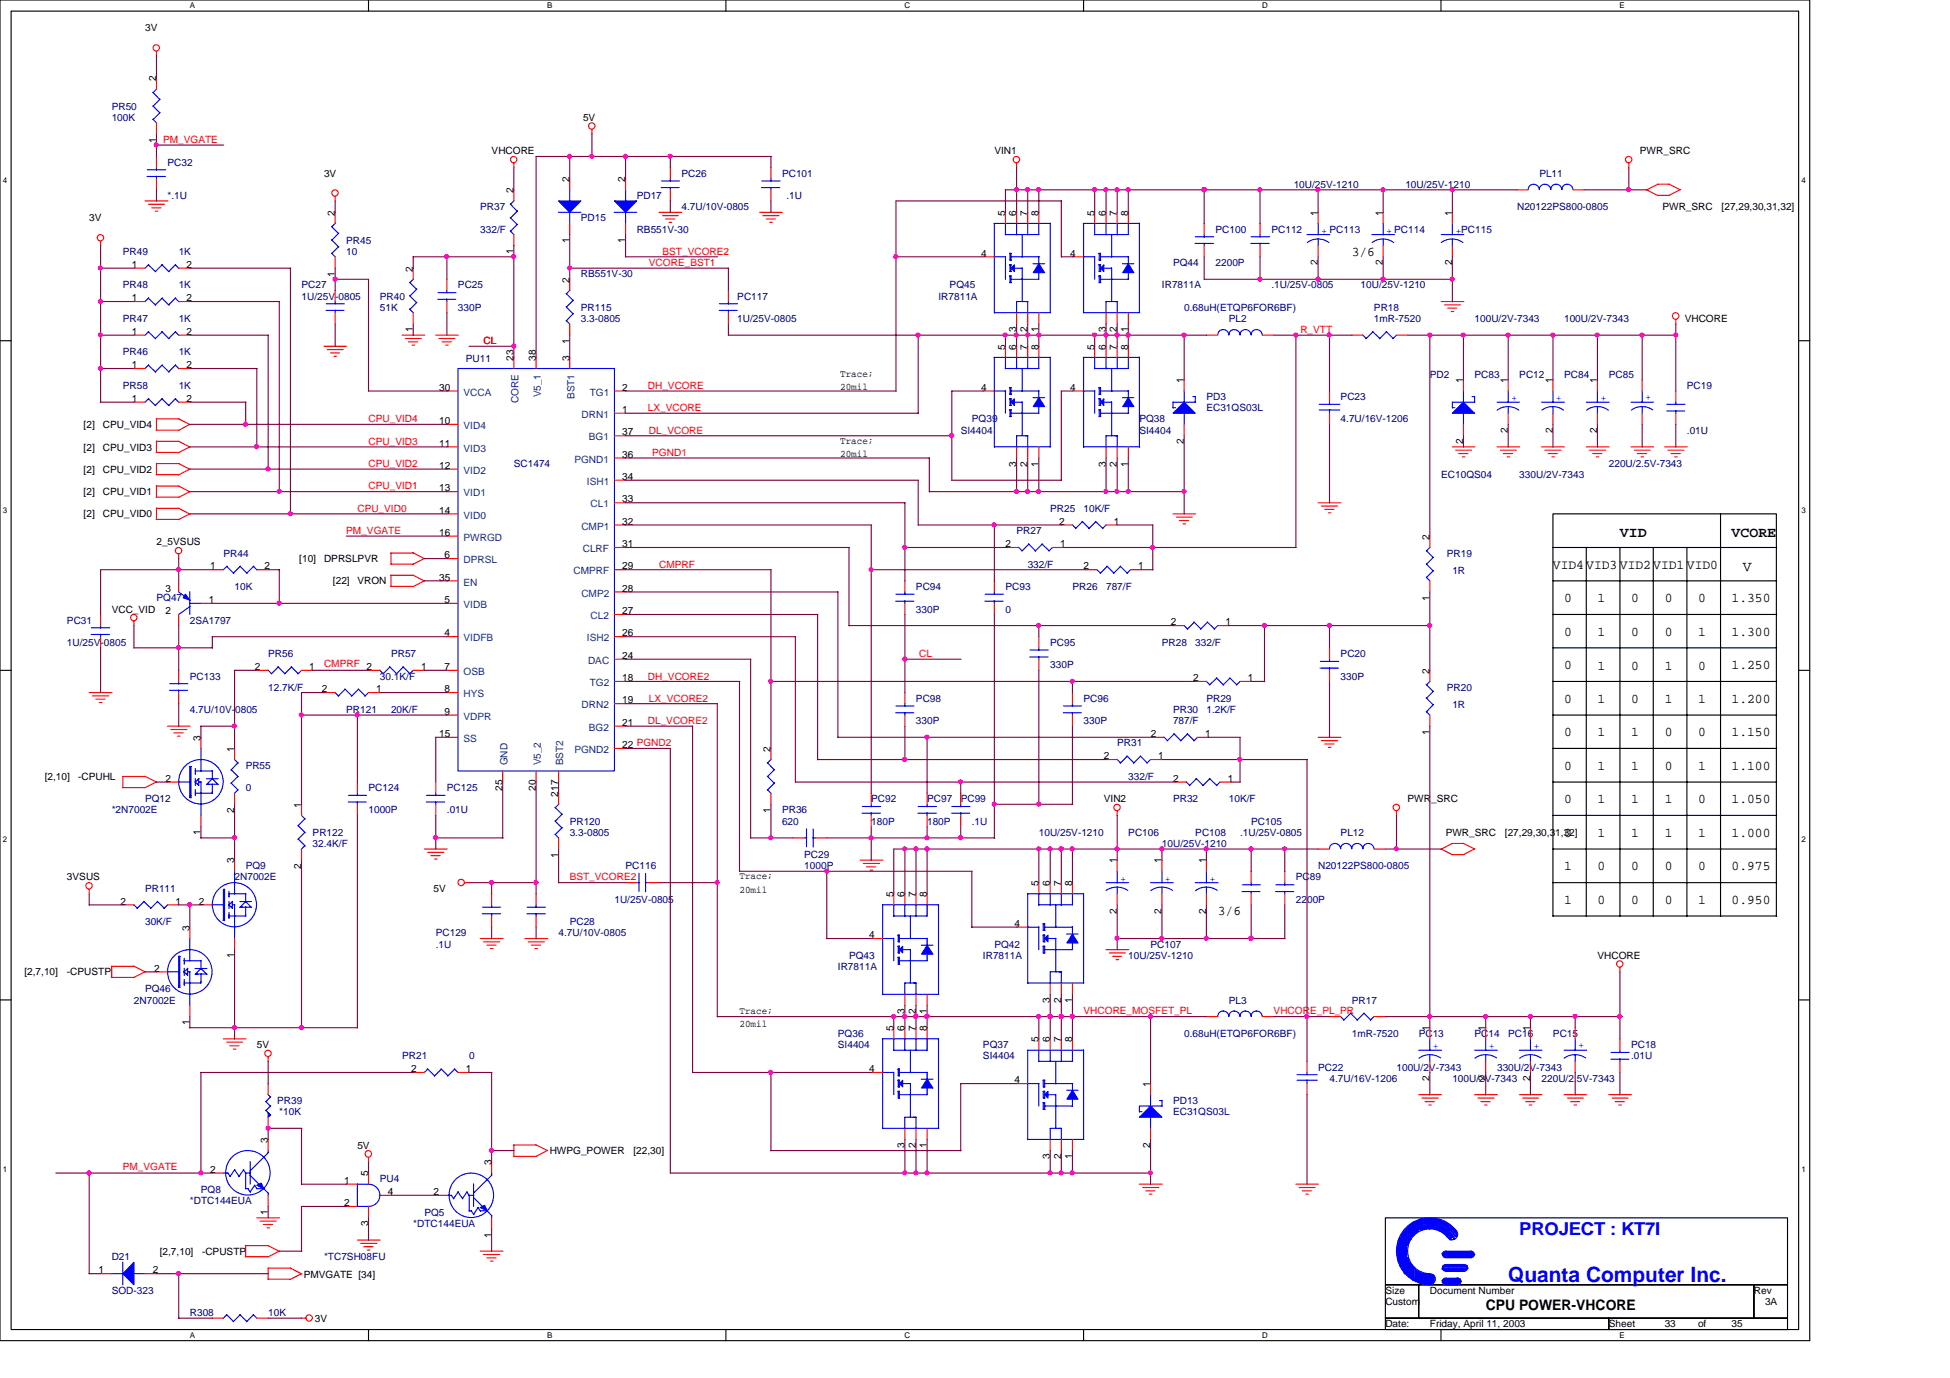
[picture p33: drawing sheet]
<svg xmlns="http://www.w3.org/2000/svg" width="297mm" height="210mm" viewBox="0 0 297 210" stroke-linecap="round" stroke-linejoin="round" font-family="sans-serif">
<defs><g id="words">
<text font-size="3.2" fill="#00f" x="229.7" y="195.2">Quanta Computer Inc.</text>
<text font-size="2.7" fill="#00f" x="231.4" y="188">PROJECT : KT7I</text>
<g font-size="2.2">
<text x="246.8" y="81.8">VID</text>
<text x="263.8" y="81.8">VCORE</text>
<text x="265.5" y="86.9">V</text>
<text x="226.3" y="199.5">CPU POWER-VHCORE</text>
</g>
<g font-size="2">
<text x="205.9" y="39">3/6</text>
<text x="236.6" y="86.7">VID4VID3 VID2VID1 VID0</text>
<text x="238.3" y="91.7">0</text>
<text x="243.3" y="91.7">1</text>
<text x="248.5" y="91.7">0</text>
<text x="253.6" y="91.7">0</text>
<text x="258.7" y="91.7">0</text>
<text x="263.8" y="91.7">1.350</text>
<text x="238.3" y="102">0</text>
<text x="238.3" y="96.9">0</text>
<text x="243.3" y="96.9">1</text>
<text x="243.3" y="102">1</text>
<text x="248.5" y="96.9">0</text>
<text x="248.5" y="102">0</text>
<text x="253.6" y="96.9">0</text>
<text x="253.6" y="102">1</text>
<text x="258.7" y="102">0</text>
<text x="258.7" y="96.9">1</text>
<text x="263.8" y="96.9">1.300</text>
<text x="263.8" y="102">1.250</text>
<text x="238.3" y="107.1">0</text>
<text x="243.3" y="107.1">1</text>
<text x="248.5" y="107.1">0</text>
<text x="253.6" y="107.1">1</text>
<text x="258.7" y="107.1">1</text>
<text x="263.8" y="107.1">1.200</text>
<text x="238.3" y="112.2">0</text>
<text x="243.3" y="112.2">1</text>
<text x="248.5" y="112.2">1</text>
<text x="253.6" y="112.2">0</text>
<text x="258.7" y="112.2">0</text>
<text x="263.8" y="112.2">1.150</text>
<text x="238.3" y="117.3">0</text>
<text x="243.3" y="117.3">1</text>
<text x="248.5" y="117.3">1</text>
<text x="253.6" y="117.3">0</text>
<text x="258.7" y="117.3">1</text>
<text x="263.8" y="117.3">1.100</text>
<text x="238.3" y="122.4">0</text>
<text x="243.3" y="122.4">1</text>
<text x="248.5" y="122.4">1</text>
<text x="253.6" y="122.4">1</text>
<text x="258.7" y="122.4">0</text>
<text x="263.8" y="122.4">1.050</text>
<text x="238.3" y="127.5">0</text>
<text x="243.3" y="127.5">1</text>
<text x="248.5" y="127.5">1</text>
<text x="253.6" y="127.5">1</text>
<text x="258.7" y="127.5">1</text>
<text x="263.8" y="127.5">1.000</text>
<text x="238.3" y="132.6">1</text>
<text x="238.3" y="137.7">1</text>
<text x="243.3" y="137.7">0</text>
<text x="243.3" y="132.6">0</text>
<text x="248.5" y="132.6">0</text>
<text x="248.5" y="137.7">0</text>
<text x="253.6" y="137.7">0</text>
<text x="253.6" y="132.6">0</text>
<text x="258.7" y="132.6">0</text>
<text x="258.7" y="137.7">1</text>
<text x="263.8" y="132.6">0.975</text>
<text x="263.8" y="137.7">0.950</text>
<text x="185.5" y="139.4">3/6</text>
</g>
<g font-size="1.5">
<text x="22.1" y="4.8">3V</text>
<text x="23.8" y="12.4" transform="rotate(-90 23.8 12.4)">2</text>
<text x="23.8" y="21.7" transform="rotate(-90 23.8 21.7)">1</text>
<text x="74.9" y="23.5">VHCORE</text>
<text x="88.8" y="18.4">5V</text>
<text x="151.5" y="23.5">VIN1</text>
<text x="249.8" y="23.5">PWR_SRC</text>
<text x="49.4" y="26.9">3V</text>
<text x="78.2" y="29.4" transform="rotate(-90 78.2 29.4)">2</text>
<text x="86.7" y="27.7" transform="rotate(-90 86.7 27.7)">2</text>
<text x="95.2" y="27.7" transform="rotate(-90 95.2 27.7)">2</text>
<text x="13.6" y="33.7">3V</text>
<text x="51" y="32.9" transform="rotate(-90 51 32.9)">2</text>
<text x="153.1" y="32.9" transform="rotate(-90 153.1 32.9)">5</text>
<text x="154.8" y="32.9" transform="rotate(-90 154.8 32.9)">6</text>
<text x="156.5" y="32.9" transform="rotate(-90 156.5 32.9)">7</text>
<text x="158.2" y="32.9" transform="rotate(-90 158.2 32.9)">8</text>
<text x="166.7" y="32.9" transform="rotate(-90 166.7 32.9)">5</text>
<text x="168.4" y="32.9" transform="rotate(-90 168.4 32.9)">6</text>
<text x="170.1" y="32.9" transform="rotate(-90 170.1 32.9)">7</text>
<text x="171.8" y="32.9" transform="rotate(-90 171.8 32.9)">8</text>
<text x="200.7" y="32.9" transform="rotate(-90 200.7 32.9)">1</text>
<text x="210.7" y="32.9" transform="rotate(-90 210.7 32.9)">1</text>
<text x="221.2" y="32.9" transform="rotate(-90 221.2 32.9)">1</text>
<text x="253.2" y="32">PWR_SRC</text>
<text x="262.3" y="32">[27,29,30,31,32]</text>
<text x="20.1" y="40.8">1</text>
<text x="28.4" y="40.8">2</text>
<text x="62.9" y="41.4" transform="rotate(-90 62.9 41.4)">2</text>
<text x="78.2" y="38.7" transform="rotate(-90 78.2 38.7)">1</text>
<text x="86.7" y="37" transform="rotate(-90 86.7 37)">1</text>
<text x="95.2" y="37" transform="rotate(-90 95.2 37)">1</text>
<text x="149.4" y="39.1">4</text>
<text x="163" y="39.1">4</text>
<text x="200.7" y="40.4" transform="rotate(-90 200.7 40.4)">2</text>
<text x="210.7" y="40.4" transform="rotate(-90 210.7 40.4)">2</text>
<text x="221.2" y="40.4" transform="rotate(-90 221.2 40.4)">2</text>
<text x="20.1" y="45.9">1</text>
<text x="28.4" y="45.9">2</text>
<text x="51" y="42.1" transform="rotate(-90 51 42.1)">1</text>
<text x="86.7" y="43.1" transform="rotate(-90 86.7 43.1)">2</text>
<text x="20.1" y="51">1</text>
<text x="28.4" y="51">2</text>
<text x="62.9" y="50.6" transform="rotate(-90 62.9 50.6)">1</text>
<text x="86.7" y="52.4" transform="rotate(-90 86.7 52.4)">1</text>
<text x="153.1" y="53.3" transform="rotate(-90 153.1 53.3)">5</text>
<text x="154.8" y="53.3" transform="rotate(-90 154.8 53.3)">6</text>
<text x="154.8" y="50.6" transform="rotate(-90 154.8 50.6)">3</text>
<text x="156.5" y="53.3" transform="rotate(-90 156.5 53.3)">7</text>
<text x="156.5" y="50.6" transform="rotate(-90 156.5 50.6)">2</text>
<text x="158.2" y="53.3" transform="rotate(-90 158.2 53.3)">8</text>
<text x="158.2" y="50.6" transform="rotate(-90 158.2 50.6)">1</text>
<text x="166.7" y="53.3" transform="rotate(-90 166.7 53.3)">5</text>
<text x="168.4" y="53.3" transform="rotate(-90 168.4 53.3)">6</text>
<text x="168.4" y="50.6" transform="rotate(-90 168.4 50.6)">3</text>
<text x="170.1" y="53.3" transform="rotate(-90 170.1 53.3)">7</text>
<text x="170.1" y="50.6" transform="rotate(-90 170.1 50.6)">2</text>
<text x="171.8" y="53.3" transform="rotate(-90 171.8 53.3)">8</text>
<text x="171.8" y="50.6" transform="rotate(-90 171.8 50.6)">1</text>
<text x="256.6" y="49">VHCORE</text>
<text x="20.1" y="56.1">1</text>
<text x="28.4" y="56.1">2</text>
<text x="66.9" y="59.5">30</text>
<text x="78.2" y="54.9" transform="rotate(-90 78.2 54.9)">23</text>
<text x="81.6" y="54.9" transform="rotate(-90 81.6 54.9)">38</text>
<text x="86.7" y="54.9" transform="rotate(-90 86.7 54.9)">3</text>
<text x="94.8" y="59.5">2</text>
<text x="128" y="57.4">Trace;</text>
<text x="128" y="59.5">20mil</text>
<text x="149.4" y="59.5">4</text>
<text x="163" y="59.5">4</text>
<text x="180.3" y="58.4" transform="rotate(-90 180.3 58.4)">1</text>
<text x="222.9" y="58.4" transform="rotate(-90 222.9 58.4)">1</text>
<text x="229.7" y="58.4" transform="rotate(-90 229.7 58.4)">1</text>
<text x="236.5" y="58.4" transform="rotate(-90 236.5 58.4)">1</text>
<text x="243.3" y="58.4" transform="rotate(-90 243.3 58.4)">1</text>
<text x="12.7" y="65.2">[2]</text>
<text x="15.7" y="65.2">CPU_VID4</text>
<text x="20.1" y="61.2">1</text>
<text x="28.4" y="61.2">2</text>
<text x="66.9" y="64.6">10</text>
<text x="94.8" y="62.9">1</text>
<text x="229.7" y="66" transform="rotate(-90 229.7 66)">2</text>
<text x="236.5" y="66" transform="rotate(-90 236.5 66)">2</text>
<text x="243.3" y="66" transform="rotate(-90 243.3 66)">2</text>
<text x="12.7" y="68.6">[2]</text>
<text x="15.7" y="68.6">CPU_VID3</text>
<text x="66.9" y="68">11</text>
<text x="66.9" y="71.4">12</text>
<text x="94.8" y="66.3">37</text>
<text x="94.8" y="69.7">36</text>
<text x="128" y="67.6">Trace;</text>
<text x="128" y="69.7">20mil</text>
<text x="154.8" y="71.1" transform="rotate(-90 154.8 71.1)">3</text>
<text x="156.5" y="71.1" transform="rotate(-90 156.5 71.1)">2</text>
<text x="158.2" y="71.1" transform="rotate(-90 158.2 71.1)">1</text>
<text x="168.4" y="71.1" transform="rotate(-90 168.4 71.1)">3</text>
<text x="170.1" y="71.1" transform="rotate(-90 170.1 71.1)">2</text>
<text x="171.8" y="71.1" transform="rotate(-90 171.8 71.1)">1</text>
<text x="180.3" y="67.6" transform="rotate(-90 180.3 67.6)">2</text>
<text x="222.9" y="67.6" transform="rotate(-90 222.9 67.6)">2</text>
<text x="12.7" y="75.4">[2]</text>
<text x="12.7" y="72">[2]</text>
<text x="15.7" y="75.4">CPU_VID1</text>
<text x="15.7" y="72">CPU_VID2</text>
<text x="66.9" y="74.8">13</text>
<text x="94.8" y="73.1">34</text>
<text x="94.8" y="76.5">33</text>
<text x="12.7" y="78.8">[2]</text>
<text x="15.7" y="78.8">CPU_VID0</text>
<text x="23.8" y="83.1">2_5VSUS</text>
<text x="66.9" y="78.2">14</text>
<text x="66.9" y="81.6">16</text>
<text x="94.8" y="79.9">32</text>
<text x="94.8" y="83.4">31</text>
<text x="153.2" y="83.4">2</text>
<text x="161.3" y="79.9">2</text>
<text x="161.5" y="83.4">1</text>
<text x="169.7" y="79.9">1</text>
<text x="217.8" y="82.2" transform="rotate(-90 217.8 82.2)">2</text>
<text x="32" y="86.7">1</text>
<text x="40.3" y="86.7">2</text>
<text x="45.6" y="85.6">[10]</text>
<text x="49.4" y="85.6">DPRSLPVR</text>
<text x="50.7" y="89">[22]</text>
<text x="54.4" y="89">VRON</text>
<text x="66.9" y="88.4">35</text>
<text x="67.7" y="85">6</text>
<text x="94.8" y="86.7">29</text>
<text x="165.1" y="86.7">2</text>
<text x="173.4" y="86.7">1</text>
<text x="17" y="93.3">VCC_VID</text>
<text x="25.2" y="93.6">2</text>
<text x="25.2" y="90.1">3</text>
<text x="31.8" y="91.9">1</text>
<text x="67.7" y="91.9">5</text>
<text x="94.8" y="93.6">27</text>
<text x="94.8" y="90.1">28</text>
<text x="178.4" y="95.2">2</text>
<text x="186.7" y="95.2">1</text>
<text x="217.8" y="91.5" transform="rotate(-90 217.8 91.5)">1</text>
<text x="67.7" y="96.9">4</text>
<text x="94.8" y="96.9">26</text>
<text x="94.8" y="100.4">24</text>
<text x="38.8" y="102.1">2</text>
<text x="47.1" y="102.1">1</text>
<text x="49" y="105.5">2</text>
<text x="55.8" y="102.1">2</text>
<text x="57.3" y="105.5">1</text>
<text x="64.1" y="102.1">1</text>
<text x="67.7" y="102.1">7</text>
<text x="67.7" y="105.5">8</text>
<text x="94.8" y="107.1">19</text>
<text x="94.8" y="103.8">18</text>
<text x="181.7" y="103.8">2</text>
<text x="190.1" y="103.8">1</text>
<text x="217.8" y="102.6" transform="rotate(-90 217.8 102.6)">2</text>
<text x="30.6" y="112.8" transform="rotate(-90 30.6 112.8)">3</text>
<text x="66.9" y="112.3">15</text>
<text x="67.7" y="108.9">9</text>
<text x="94.8" y="114">22 PGND2</text>
<text x="94.8" y="110.6">21</text>
<text x="175.3" y="112.3">2</text>
<text x="183.6" y="112.3">1</text>
<text x="217.8" y="111.9" transform="rotate(-90 217.8 111.9)">1</text>
<text x="6.8" y="118.8">[2,10]</text>
<text x="11.9" y="118.8">-CPUHL</text>
<text x="25.2" y="119.1">2</text>
<text x="35.7" y="114.5" transform="rotate(-90 35.7 114.5)">1</text>
<text x="117.4" y="114.5" transform="rotate(-90 117.4 114.5)">2</text>
<text x="168.1" y="115.7">2</text>
<text x="176.4" y="115.7">1</text>
<text x="178.7" y="119.1">2</text>
<text x="187" y="119.1">1</text>
<text x="35.7" y="123.8" transform="rotate(-90 35.7 123.8)">2</text>
<text x="45.9" y="123" transform="rotate(-90 45.9 123)">1</text>
<text x="76.5" y="120.4" transform="rotate(-90 76.5 120.4)">25</text>
<text x="81.6" y="120.4" transform="rotate(-90 81.6 120.4)">20</text>
<text x="85" y="121.3" transform="rotate(-90 85 121.3)">217</text>
<text x="117.4" y="123.8" transform="rotate(-90 117.4 123.8)">1</text>
<text x="168.1" y="122.2">VIN2</text>
<text x="214.4" y="122.2">PWR_SRC</text>
<text x="30.6" y="127.2" transform="rotate(-90 30.6 127.2)">1</text>
<text x="35.7" y="131.5" transform="rotate(-90 35.7 131.5)">3</text>
<text x="85" y="130.6" transform="rotate(-90 85 130.6)">1</text>
<text x="170.1" y="131.5" transform="rotate(-90 170.1 131.5)">1</text>
<text x="177" y="131.5" transform="rotate(-90 177 131.5)">1</text>
<text x="183.7" y="131.5" transform="rotate(-90 183.7 131.5)">1</text>
<text x="220.2" y="127.3">PWR_SRC</text>
<text x="229.2" y="127.3">[27,29,30,31,32]</text>
<text x="10.2" y="134.1">3VSUS</text>
<text x="18.4" y="137.8">2</text>
<text x="26.7" y="137.8">1</text>
<text x="30.3" y="137.8">2</text>
<text x="45.9" y="132.3" transform="rotate(-90 45.9 132.3)">2</text>
<text x="66" y="135.8">5V</text>
<text x="112.6" y="133.9">Trace;</text>
<text x="112.6" y="136.1">20mil</text>
<text x="136.1" y="136.7" transform="rotate(-90 136.1 136.7)">5</text>
<text x="137.8" y="136.7" transform="rotate(-90 137.8 136.7)">6</text>
<text x="139.5" y="136.7" transform="rotate(-90 139.5 136.7)">7</text>
<text x="141.2" y="136.7" transform="rotate(-90 141.2 136.7)">8</text>
<text x="158.2" y="135" transform="rotate(-90 158.2 135)">5</text>
<text x="159.9" y="135" transform="rotate(-90 159.9 135)">6</text>
<text x="161.6" y="135" transform="rotate(-90 161.6 135)">7</text>
<text x="163.3" y="135" transform="rotate(-90 163.3 135)">8</text>
<text x="28.9" y="141.8" transform="rotate(-90 28.9 141.8)">3</text>
<text x="132.4" y="142.9">4</text>
<text x="154.5" y="141.2">4</text>
<text x="170.1" y="139.1" transform="rotate(-90 170.1 139.1)">2</text>
<text x="177" y="139.1" transform="rotate(-90 177 139.1)">2</text>
<text x="183.7" y="139.1" transform="rotate(-90 183.7 139.1)">2</text>
<text x="3.7" y="148.6">[2,7,10]</text>
<text x="10.2" y="148.6">-CPUSTP</text>
<text x="23.5" y="148">2</text>
<text x="35.7" y="146" transform="rotate(-90 35.7 146)">1</text>
<text x="243.3" y="146">VHCORE</text>
<text x="112.6" y="154.4">Trace;</text>
<text x="137.8" y="154.5" transform="rotate(-90 137.8 154.5)">3</text>
<text x="139.5" y="154.5" transform="rotate(-90 139.5 154.5)">2</text>
<text x="141.2" y="154.5" transform="rotate(-90 141.2 154.5)">1</text>
<text x="159.9" y="152.7" transform="rotate(-90 159.9 152.7)">3</text>
<text x="161.6" y="152.7" transform="rotate(-90 161.6 152.7)">2</text>
<text x="163.3" y="152.7" transform="rotate(-90 163.3 152.7)">1</text>
<text x="28.9" y="156.2" transform="rotate(-90 28.9 156.2)">1</text>
<text x="39.1" y="159.6">5V</text>
<text x="112.6" y="156.5">20mil</text>
<text x="136.1" y="157.1" transform="rotate(-90 136.1 157.1)">5</text>
<text x="137.8" y="157.1" transform="rotate(-90 137.8 157.1)">6</text>
<text x="139.5" y="157.1" transform="rotate(-90 139.5 157.1)">7</text>
<text x="141.2" y="157.1" transform="rotate(-90 141.2 157.1)">8</text>
<text x="158.2" y="158.8" transform="rotate(-90 158.2 158.8)">5</text>
<text x="159.9" y="158.8" transform="rotate(-90 159.9 158.8)">6</text>
<text x="161.6" y="158.8" transform="rotate(-90 161.6 158.8)">7</text>
<text x="163.3" y="158.8" transform="rotate(-90 163.3 158.8)">8</text>
<text x="217.8" y="157.1" transform="rotate(-90 217.8 157.1)">1</text>
<text x="226.3" y="157.1" transform="rotate(-90 226.3 157.1)">1</text>
<text x="233.1" y="157.1" transform="rotate(-90 233.1 157.1)">1</text>
<text x="62.6" y="163.3">2</text>
<text x="71" y="163.3">1</text>
<text x="132.4" y="163.3">4</text>
<text x="154.5" y="165">4</text>
<text x="175.2" y="165.6" transform="rotate(-90 175.2 165.6)">1</text>
<text x="217.8" y="164.7" transform="rotate(-90 217.8 164.7)">2</text>
<text x="226.3" y="164.7" transform="rotate(-90 226.3 164.7)">2</text>
<text x="233.1" y="164.7" transform="rotate(-90 233.1 164.7)">2</text>
<text x="32" y="178.6">2</text>
<text x="40.8" y="174.1" transform="rotate(-90 40.8 174.1)">3</text>
<text x="54.4" y="175">5V</text>
<text x="56.1" y="179.2" transform="rotate(-90 56.1 179.2)">5</text>
<text x="74.8" y="177.5" transform="rotate(-90 74.8 177.5)">3</text>
<text x="83.7" y="175.8">HWPG_POWER</text>
<text x="96.5" y="175.8">[22,30]</text>
<text x="137.8" y="174.9" transform="rotate(-90 137.8 174.9)">3</text>
<text x="139.5" y="174.9" transform="rotate(-90 139.5 174.9)">2</text>
<text x="141.2" y="174.9" transform="rotate(-90 141.2 174.9)">1</text>
<text x="159.9" y="176.6" transform="rotate(-90 159.9 176.6)">3</text>
<text x="161.6" y="176.6" transform="rotate(-90 161.6 176.6)">2</text>
<text x="163.3" y="176.6" transform="rotate(-90 163.3 176.6)">1</text>
<text x="175.2" y="174.9" transform="rotate(-90 175.2 174.9)">2</text>
<text x="40.8" y="185.1" transform="rotate(-90 40.8 185.1)">1</text>
<text x="52.4" y="180.3">1</text>
<text x="52.4" y="183.7">2</text>
<text x="59.1" y="182">4</text>
<text x="66" y="182">2</text>
<text x="24.3" y="191.1">[2,7,10]</text>
<text x="30.8" y="191.1">-CPUSTP</text>
<text x="56.1" y="186.8" transform="rotate(-90 56.1 186.8)">3</text>
<text x="74.8" y="188.5" transform="rotate(-90 74.8 188.5)">1</text>
<text x="15" y="194">1</text>
<text x="23.3" y="194">2</text>
<text x="46.3" y="194.7">PMVGATE [34]</text>
<text x="211" y="197.1">Size</text>
<text x="217.8" y="197.1">Document Number</text>
<text x="267.2" y="197.1">Rev</text>
<text x="48" y="201.3">3V</text>
<text x="211" y="198.8">Custom</text>
<text x="211" y="202.2">Date:</text>
<text x="217.8" y="202.2">Friday, April 11, 2003</text>
<text x="245.1" y="202.2">Sheet</text>
<text x="253.6" y="202.2">33</text>
<text x="258.7" y="202.2">of</text>
<text x="263.8" y="202.2">35</text>
<text x="268.9" y="198.8">3A</text>
</g>
<g font-size="1.5" fill="#000080">
<text x="17" y="16.7">PR50</text>
<text x="17" y="18.4">100K</text>
<text x="25.5" y="25.2">PC32</text>
<text x="103.8" y="26.9">PC26</text>
<text x="119.1" y="26.9">PC101</text>
<text x="197.1" y="28.6">10U/25V-1210</text>
<text x="214.1" y="28.6">10U/25V-1210</text>
<text x="234.5" y="26.9">PL11</text>
<text x="25.5" y="30.3">*.1U</text>
<text x="73.2" y="32">PR37</text>
<text x="73.2" y="35.4">332/F</text>
<text x="88.5" y="33.7">PD15</text>
<text x="97" y="30.3">PD17</text>
<text x="97" y="35.4">RB551V-30</text>
<text x="103.8" y="32">4.7U/10V-0805</text>
<text x="119.8" y="30.3">.1U</text>
<text x="185.2" y="35.4">PC100</text>
<text x="193.7" y="35.4">PC112</text>
<text x="231.1" y="32">N20122PS800-0805</text>
<text x="18.7" y="38.8">PR49</text>
<text x="27.2" y="38.8">1K</text>
<text x="52.7" y="37.1">PR45</text>
<text x="52.7" y="38.8">10</text>
<text x="178.7" y="40.5">PQ44</text>
<text x="185.2" y="40.5">2200P</text>
<text x="18.7" y="43.9">PR48</text>
<text x="27.2" y="43.9">1K</text>
<text x="45.9" y="43.9">PC27</text>
<text x="45.9" y="45.6">1U/25V-0805</text>
<text x="57.9" y="45.6">PR40</text>
<text x="57.9" y="47.3">51K</text>
<text x="69.8" y="43.9">PC25</text>
<text x="69.8" y="47.3">330P</text>
<text x="88.5" y="42.2">RB551V-30</text>
<text x="88.5" y="47.3">PR115</text>
<text x="112.3" y="45.6">PC117</text>
<text x="143" y="45.6">IR7811A</text>
<text x="144.7" y="43.9">PQ45</text>
<text x="177" y="43.9">IR7811A</text>
<text x="180.4" y="47.3">0.68uH(ETQP6FOR6BF)</text>
<text x="193.7" y="43.9">.1U/25V-0805</text>
<text x="207.3" y="43.9">10U/25V-1210</text>
<text x="209.3" y="47.3">PR18</text>
<text x="18.7" y="49">PR47</text>
<text x="27.2" y="49">1K</text>
<text x="88.5" y="49">3.3-0805</text>
<text x="112.3" y="49">1U/25V-0805</text>
<text x="187.2" y="49">PL2</text>
<text x="209.3" y="49">1mR-7520</text>
<text x="224.6" y="49">100U/2V-7343</text>
<text x="238.3" y="49">100U/2V-7343</text>
<text x="18.7" y="54.1">PR46</text>
<text x="18.7" y="59.3">PR58</text>
<text x="27.2" y="54.1">1K</text>
<text x="27.2" y="59.3">1K</text>
<text x="71" y="55.2">PU11</text>
<text x="217.8" y="57.5">PD2</text>
<text x="224.6" y="57.5">PC83</text>
<text x="231.4" y="57.5">PC12</text>
<text x="238.3" y="57.5">PC84</text>
<text x="245.1" y="57.5">PC85</text>
<text x="257" y="59.3">PC19</text>
<text x="148" y="64.3">PQ39</text>
<text x="173.6" y="64.3">PQ38</text>
<text x="183.8" y="61">PD3</text>
<text x="183.8" y="62.7">EC31QS03L</text>
<text x="204.2" y="61">PC23</text>
<text x="204.2" y="64.3">4.7U/16V-1206</text>
<text x="78.3" y="71.2">SC1474</text>
<text x="146.3" y="66">SI4404</text>
<text x="173.6" y="66">SI4404</text>
<text x="245.1" y="71.2">220U/2.5V-7343</text>
<text x="257" y="66">.01U</text>
<text x="160" y="78">PR25</text>
<text x="165.1" y="78">10K/F</text>
<text x="219.5" y="72.9">EC10QS04</text>
<text x="231.4" y="72.9">330U/2V-7343</text>
<text x="154.9" y="81.4">PR27</text>
<text x="34" y="84.8">PR44</text>
<text x="35.7" y="89.9">10K</text>
<text x="139.5" y="89.9">PC94</text>
<text x="153.2" y="89.9">PC93</text>
<text x="156.5" y="86.5">332/F</text>
<text x="163.4" y="89.9">PR26</text>
<text x="168.5" y="89.9">787/F</text>
<text x="220.4" y="84.8">PR19</text>
<text x="221.2" y="87.5">1R</text>
<text x="10.2" y="95">PC31</text>
<text x="23.8" y="91.6">PQ47</text>
<text x="28.9" y="95">2SA1797</text>
<text x="139.5" y="93.3">330P</text>
<text x="153.2" y="93.3">0</text>
<text x="10.2" y="98.4">1U/25V-0805</text>
<text x="40.9" y="100.1">PR56</text>
<text x="59.6" y="100.1">PR57</text>
<text x="160" y="98.4">PC95</text>
<text x="160" y="101.8">330P</text>
<text x="177" y="98.4">PR28</text>
<text x="182.1" y="98.4">332/F</text>
<text x="204.2" y="100.1">PC20</text>
<text x="28.9" y="103.5">PC133</text>
<text x="40.9" y="105.2">12.7K/F</text>
<text x="57.9" y="103.5">30.1K/F</text>
<text x="139.5" y="106.9">PC98</text>
<text x="165.1" y="106.9">PC96</text>
<text x="183.8" y="106.9">PR29</text>
<text x="204.2" y="103.5">330P</text>
<text x="220.4" y="105.2">PR20</text>
<text x="221.2" y="107.9">1R</text>
<text x="28.9" y="108.6">4.7U/10V-0805</text>
<text x="52.7" y="108.6">PR121</text>
<text x="59.6" y="108.6">20K/F</text>
<text x="139.5" y="110.3">330P</text>
<text x="165.1" y="110.3">330P</text>
<text x="170.2" y="113.7">PR31</text>
<text x="178.7" y="108.6">PR30</text>
<text x="178.7" y="110.3">787/F</text>
<text x="183.8" y="108.6">1.2K/F</text>
<text x="37.4" y="117.1">PR55</text>
<text x="171.9" y="118.8">332/F</text>
<text x="17" y="123.9">*2N7002E</text>
<text x="22.1" y="122.2">PQ12</text>
<text x="37.4" y="120.5">0</text>
<text x="56.1" y="120.5">PC124</text>
<text x="56.1" y="123.9">1000P</text>
<text x="68.1" y="120.5">PC125</text>
<text x="68.1" y="123.9">.01U</text>
<text x="86.8" y="125.6">PR120</text>
<text x="119.1" y="123.9">PR36</text>
<text x="119.1" y="125.6">620</text>
<text x="132.7" y="122.2">PC92</text>
<text x="132.7" y="125.6">180P</text>
<text x="141.2" y="122.2">PC97</text>
<text x="141.2" y="125.6">180P</text>
<text x="146.3" y="122.2">PC99</text>
<text x="148" y="125.6">.1U</text>
<text x="178.7" y="122.2">PR32</text>
<text x="187.2" y="122.2">10K/F</text>
<text x="190.6" y="125.6">PC105</text>
<text x="47.6" y="127.3">PR122</text>
<text x="47.6" y="129">32.4K/F</text>
<text x="86.8" y="127.3">3.3-0805</text>
<text x="122.5" y="130.7">PC29</text>
<text x="158.2" y="127.3">10U/25V-1210</text>
<text x="171.9" y="127.3">PC106</text>
<text x="177" y="129">10U/25V-1210</text>
<text x="182.1" y="127.3">PC108</text>
<text x="188.9" y="127.3">.1U/25V-0805</text>
<text x="204.2" y="127.3">PL12</text>
<text x="22.1" y="135.8">PR111</text>
<text x="35.7" y="134.1">2N7002E</text>
<text x="37.4" y="132.4">PQ9</text>
<text x="93.6" y="137.5">1U/25V-0805</text>
<text x="95.3" y="132.4">PC116</text>
<text x="122.5" y="132.4">1000P</text>
<text x="197.4" y="134.1">PC89</text>
<text x="197.4" y="137.5">2200P</text>
<text x="200.8" y="132.4">N20122PS800-0805</text>
<text x="22.1" y="140.9">30K/F</text>
<text x="66.4" y="142.6">PC129</text>
<text x="85.1" y="142.6">4.7U/10V-0805</text>
<text x="86.8" y="140.9">PC28</text>
<text x="66.4" y="144.4">.1U</text>
<text x="127.6" y="147.7">IR7811A</text>
<text x="129.3" y="146">PQ43</text>
<text x="149.7" y="146">IR7811A</text>
<text x="151.5" y="144.4">PQ42</text>
<text x="171.9" y="146">10U/25V-1210</text>
<text x="175.3" y="144.4">PC107</text>
<text x="20.4" y="152.9">2N7002E</text>
<text x="22.1" y="151.1">PQ46</text>
<text x="187.2" y="152.9">PL3</text>
<text x="205.9" y="152.9">PR17</text>
<text x="61.3" y="161.4">PR21</text>
<text x="71.5" y="161.4">0</text>
<text x="127.6" y="157.9">PQ36</text>
<text x="127.6" y="159.6">SI4404</text>
<text x="149.7" y="159.6">PQ37</text>
<text x="149.7" y="161.4">SI4404</text>
<text x="180.4" y="157.9">0.68uH(ETQP6FOR6BF)</text>
<text x="205.9" y="157.9">1mR-7520</text>
<text x="216.1" y="157.9">PC13</text>
<text x="224.6" y="157.9">PC14</text>
<text x="229.7" y="157.9">PC16</text>
<text x="236.6" y="157.9">PC15</text>
<text x="248.5" y="159.6">PC18</text>
<text x="248.5" y="161.4">.01U</text>
<text x="200.8" y="163.1">PC22</text>
<text x="202.5" y="164.8">4.7U/16V-1206</text>
<text x="212.7" y="163.1">100U/2V-7343</text>
<text x="221.2" y="164.8">100U/2V-7343</text>
<text x="228" y="163.1">330U/2V-7343</text>
<text x="234.8" y="164.8">220U/2.5V-7343</text>
<text x="42.2" y="168.1">PR39</text>
<text x="42.5" y="169.9">*10K</text>
<text x="178.7" y="168.1">PD13</text>
<text x="178.7" y="169.9">EC31QS03L</text>
<text x="28.9" y="183.5">*DTC144EUA</text>
<text x="30.6" y="181.8">PQ8</text>
<text x="57.9" y="180.1">PU4</text>
<text x="64.6" y="185.2">PQ5</text>
<text x="17" y="192">D21</text>
<text x="49.4" y="192">*TC7SH08FU</text>
<text x="62.9" y="186.9">*DTC144EUA</text>
<text x="17" y="197.1">SOD-323</text>
<text x="28.9" y="200.5">R308</text>
<text x="40.9" y="200.5">10K</text>
</g>
<g font-size="1.5" fill="#f00">
<text x="24.9" y="21.8">PM_VGATE</text>
<text x="98.8" y="40.5">VCORE_BST1</text>
<text x="100.9" y="38.8">BST_VCORE2</text>
<text x="73.7" y="52.5">CL</text>
<text x="198.1" y="50.8">R_VTT</text>
<text x="98.7" y="59.3">DH_VCORE</text>
<text x="56.1" y="64.3">CPU_VID4</text>
<text x="98.7" y="62.7">LX_VCORE</text>
<text x="56.1" y="71.2">CPU_VID2</text>
<text x="56.1" y="67.8">CPU_VID3</text>
<text x="98.8" y="66">DL_VCORE</text>
<text x="99.4" y="69.5">PGND1</text>
<text x="54.4" y="78">CPU_VID0</text>
<text x="56.1" y="74.5">CPU_VID1</text>
<text x="52.7" y="81.4">PM_VGATE</text>
<text x="100.4" y="86.5">CMPRF</text>
<text x="49.4" y="101.6">CMPRF</text>
<text x="140" y="100.1">CL</text>
<text x="98.7" y="103.5">DH_VCORE2</text>
<text x="98.8" y="106.9">LX_VCORE2</text>
<text x="98.7" y="110.3">DL_VCORE2</text>
<text x="86.8" y="134.1">BST_VCORE2</text>
<text x="165.1" y="154.4">VHCORE_MOSFET_PL</text>
<text x="194" y="154.4">VHCORE_PL_PR</text>
<text x="18.7" y="178.2">PM_VGATE</text>
</g>
<g font-size="1.5" fill="#00f">
<text x="201.3" y="35.6">+ PC113</text>
<text x="211.2" y="35.6">+ PC114</text>
<text x="221.7" y="35.6">+PC115</text>
<text x="230.3" y="61.1">+</text>
<text x="237.1" y="61.1">+</text>
<text x="243.8" y="61.1">+</text>
<text x="250.7" y="61">+</text>
<text x="170.7" y="134.3">+</text>
<text x="177.5" y="134.3">+</text>
<text x="184.3" y="134.3">+</text>
<text x="218.3" y="159.8">+</text>
<text x="226.8" y="159.8">+</text>
<text x="233.6" y="159.8">+</text>
<text x="240.5" y="159.6">+</text>
</g>
<g font-size="1.5" fill="#004080">
<text x="70.6" y="65.4">VID4</text>
<text x="70.6" y="60.3">VCCA</text>
<text x="79" y="61.4" transform="rotate(-90 79 61.4)">CORE</text>
<text x="82.4" y="60.5" transform="rotate(-90 82.4 60.5)">V5_1</text>
<text x="87.5" y="60.8" transform="rotate(-90 87.5 60.8)">BST1</text>
<text x="88.6" y="63.7">DRN1</text>
<text x="89.8" y="60.3">TG1</text>
<text x="70.6" y="68.8">VID3</text>
<text x="87.5" y="70.5">PGND1</text>
<text x="89.7" y="67.1">BG1</text>
<text x="70.6" y="72.2">VID2</text>
<text x="70.6" y="75.6">VID1</text>
<text x="89.4" y="73.9">ISH1</text>
<text x="90" y="77.3">CL1</text>
<text x="70.6" y="79">VID0</text>
<text x="70.6" y="82.4">PWRGD</text>
<text x="88.6" y="80.7">CMP1</text>
<text x="70.6" y="89.2">EN</text>
<text x="70.6" y="85.8">DPRSL</text>
<text x="87.4" y="87.5">CMPRF</text>
<text x="88.8" y="84.1">CLRF</text>
<text x="70.6" y="92.6">VIDB</text>
<text x="88.6" y="90.9">CMP2</text>
<text x="90" y="94.3">CL2</text>
<text x="70.6" y="97.7">VIDFB</text>
<text x="89.4" y="97.7">ISH2</text>
<text x="89.6" y="101.1">DAC</text>
<text x="70.6" y="102.8">OSB</text>
<text x="70.6" y="106.2">HYS</text>
<text x="88.6" y="107.9">DRN2</text>
<text x="89.8" y="104.5">TG2</text>
<text x="70.6" y="109.6">VDPR</text>
<text x="70.6" y="113">SS</text>
<text x="89.7" y="111.3">BG2</text>
<text x="77.3" y="116.6" transform="rotate(-90 77.3 116.6)">GND</text>
<text x="82.4" y="116.6" transform="rotate(-90 82.4 116.6)">V5_2</text>
<text x="85.8" y="116.6" transform="rotate(-90 85.8 116.6)">BST2</text>
<text x="87.5" y="114.7">PGND2</text>
</g>
<g font-size="1.2">
<text x="28.9" y="1.3">A</text>
<text x="83.4" y="1.3">B</text>
<text x="137.8" y="1.3">C</text>
<text x="192.3" y="1.3">D</text>
<text x="246.7" y="1.3">E</text>
<text x=".4" y="27.9">4</text>
<text x="274.4" y="27.9">4</text>
<text x=".4" y="78.1">3</text>
<text x="274.4" y="78.1">3</text>
<text x=".4" y="128.3">2</text>
<text x="274.4" y="128.3">2</text>
<text x=".4" y="178.5">1</text>
<text x="274.4" y="178.5">1</text>
<text x="28.9" y="203.8">A</text>
<text x="83.4" y="203.8">B</text>
<text x="137.8" y="203.8">C</text>
<text x="192.3" y="203.8">D</text>
<text x="246.7" y="203.8">E</text>
</g>
</g></defs>
<path d="M0 0h275.7v204.2h-275.7zM1.7 1.7h272.3v200.8h-272.3z" fill="none" stroke="#000" stroke-width=".17"/>
<g fill="#fff">
<path d="M28.9 .2h.8v1.3h-.8z"/>
<path d="M28.9 202.7h.8v1.3h-.8z"/>
</g>
<path d="M56.1 0v1.7M56.1 202.5v1.7" fill="none" stroke="#000" stroke-width=".17"/>
<g fill="#fff">
<path d="M83.4 .2h.7v1.3h-.7z"/>
<path d="M83.4 202.7h.7v1.3h-.7z"/>
</g>
<path d="M110.6 0v1.7M110.6 202.5v1.7" fill="none" stroke="#000" stroke-width=".17"/>
<g fill="#fff">
<path d="M137.8 .2h.8v1.3h-.8z"/>
<path d="M137.8 202.7h.8v1.3h-.8z"/>
</g>
<path d="M165.1 0v1.7M165.1 202.5v1.7" fill="none" stroke="#000" stroke-width=".17"/>
<g fill="#fff">
<path d="M192.3 .2h.8v1.3h-.8z"/>
<path d="M192.3 202.7h.8v1.3h-.8z"/>
</g>
<path d="M219.5 0v1.7M219.5 202.5v1.7" fill="none" stroke="#000" stroke-width=".17"/>
<g fill="#fff">
<path d="M246.7 .2h.8v1.3h-.8z"/>
<path d="M246.7 202.7h.8v1.3h-.8z"/>
<path d="M.4 26.8h.7v1.4h-.7z"/>
<path d="M274.4 26.8h.6v1.4h-.6z"/>
<path d="M.4 77h.7v1.4h-.7z"/>
<path d="M274.4 77h.6v1.4h-.6z"/>
</g>
<path d="M0 51.9h1.7M274 51.9h1.7" fill="none" stroke="#000" stroke-width=".17"/>
<g fill="#fff">
<path d="M.4 127.2h.7v1.4h-.7z"/>
<path d="M274.4 127.2h.6v1.4h-.6z"/>
</g>
<path d="M0 102.1h1.7M274 102.1h1.7" fill="none" stroke="#000" stroke-width=".17"/>
<g fill="#fff">
<path d="M.4 177.4h.7v1.4h-.7z"/>
<path d="M274.4 177.4h.6v1.4h-.6z"/>
</g>
<g fill="none" stroke="#000" stroke-width=".17">
<path d="M236.6 78.3h34v51h-34zM262.1 78.3v61.3M236.6 83.4h34M236.6 93.6h34M236.6 88.5h34M236.6 98.7h34M241.6 83.4v56.2M246.8 83.4v56.2M251.8 83.4v56.2M257 83.4v56.2M236.6 114h34M236.6 103.8h34"/>
<path d="M236.6 108.9h34M236.6 119.1h34M236.5 134.5h34.1M236.6 124.2h34M236.6 129.3v10.3M236.6 139.5h34M270.6 129.3v10.3M0 152.3h1.7M274 152.3h1.7M211 185.5h61.3v10.2h-61.3zM211 195.7h5.1v5.1h-5.1zM216.1 195.7h51.1v5.1h-51.1z"/>
<path d="M267.2 195.7h5.1v5.1h-5.1zM211 200.8h34.1v1.7h-34.1zM245.1 200.8h27.2v1.7h-27.2z"/>
</g>
<g fill="none" stroke="#f00" stroke-width=".17">
<path d="M23.8 7.8v.8M23.8 11.9v1.7M23.8 18.7v1.7M90.2 19.7v.7M15.3 36.7v.8M22.1 30.6h3.5M22.6 31.1h2.5M23.1 31.7h1.4M23.7 32.2h.3M23.8 23.8v1.7M23.8 27.2v1.7M51.1 29.9v.7"/>
<path d="M51.1 32.3v1.7M51.1 39.1v1.8M78.3 24.8v.8M78.3 28.9v1.7M78.3 35.7v1.7M86.8 27.2v1.7M86.8 34v1.7M95.3 27.2v1.7M95.3 34v1.7M100.4 32.3h3.4M100.9 32.9h2.4M101.4 33.4h1.4"/>
<path d="M101.9 33.9h.4M102.1 25.5v1.7M102.1 28.9v1.7M115.7 32.3h3.5M116.2 32.9h2.5M116.7 33.4h1.4M117.3 33.9h.3M117.4 25.5v1.7M117.4 28.9v1.7M149.7 39.1h1.8M153.2 32.3v1.7M154.9 24.8v.8"/>
<path d="M154.9 32.3v1.7M156.5 32.3v1.7M158.2 32.3v1.7M163.4 39.1h1.7M166.8 32.3v1.7M168.5 32.3v1.7M170.2 32.3v1.7M171.9 32.3v1.7M183.4 34v1.7M183.4 37.4v1.7M191.9 34v1.7M191.9 37.4v1.7"/>
<path d="M200.8 32.3v1.7M200.8 37.4v1.7M210.7 32.3v1.7M210.7 37.4v1.7M221.2 32.3v1.7M221.2 37.4v1.7M231.1 28.9h1.7M239.6 28.9h1.7M248.1 24.8v.8M250.8 28.9l1.8 .9M252.5 28.1h1.8M252.5 29.8h1.8"/>
<path d="M252.5 28.1l-1.7 .9M254.2 28l1.7 .9M256 28.9l-1.7 .9M20.4 51.1h1.7M20.4 45.9h1.7M20.4 56.1h1.7M20.4 40.9h1.7M27.2 51.1h1.7M27.2 45.9h1.7M27.2 56.1h1.7M27.2 40.9h1.7M49.4 52.7h3.4"/>
<path d="M49.9 53.3h2.4M50.3 53.8h1.4M50.9 54.3h.4M51.1 44.2v1.7M51.1 47.6v1.8M61.3 51.1h3.4M61.8 51.6h2.4M62.2 52.1h1.4M62.8 52.6h.4M62.9 40.9v1.6M62.9 47.6v1.8M66.4 51.1h3.4"/>
<path d="M66.9 51.6h2.4M67.4 52.1h1.3M67.9 52.6h.4M68.1 59.6h1.7M68.1 42.5v1.7M68.1 45.9v1.7M78.3 54.4v1.7M81.7 54.4v1.7M86.8 42.5v1.7M86.8 49.4v1.7M86.8 54.4v1.7M93.6 59.6h1.7"/>
<path d="M111 44.2v1.7M111 47.6v1.8M149.7 59.6h1.8M153.2 52.7v1.7M154.9 47.6v1.8M154.9 52.7v1.7M156.5 47.6v1.8M156.5 52.7v1.7M158.2 47.6v1.8M158.2 52.7v1.7M163.4 59.6h1.7M166.8 52.7v1.7"/>
<path d="M168.5 47.6v1.8M168.5 52.7v1.7M170.2 47.6v1.8M170.2 52.7v1.7M171.9 47.6v1.8M171.9 52.7v1.7M180.4 57.9v1.7M183.8 51.1h1.7M192.3 51.1h1.7M202.5 59.6v1.7M205.9 51.1h1.7M212.7 51.1h1.7"/>
<path d="M219.5 45.9h3.5M220 46.4h2.5M220.5 46.9h1.4M221.1 47.5h.3M222.9 57.9v1.7M229.7 57.9v1.7M236.6 57.9v1.7M243.3 57.9v1.7M250.1 57.9v1.7M255.3 48.7v.7M255.3 59.6v1.7M20.4 61.3h1.7"/>
<path d="M23.8 75.7h3.4M23.8 68.9h3.4M23.8 72.3h3.4M23.8 65.5h3.4M23.8 79.1h3.4M23.8 63.8v1.7M23.8 67.2v1.7M23.8 70.6v1.7M23.8 74v1.7M23.8 77.4v1.7M23.8 74h3.5M23.8 67.2h3.5"/>
<path d="M23.8 70.6h3.5M23.8 63.8h3.5M23.8 77.4h3.5M27.2 61.3h1.7M27.2 74l1.8 .9M27.2 67.2l1.8 .9M27.2 70.6l1.8 .9M27.2 63.8l1.8 .9M27.2 77.4l1.8 .9M28.9 74.9l-1.7 .9M28.9 68.1l-1.7 .9M28.9 71.5l-1.7 .8"/>
<path d="M28.9 64.6l-1.7 1M28.9 78.3l-1.7 .9M68.1 68.1h1.7M68.1 78.3h1.7M68.1 64.6h1.7M68.1 71.5h1.7M68.1 74.9h1.7M93.6 76.6h1.7M93.6 62.9h1.7M93.6 66.4h1.7M93.6 69.8h1.7M93.6 73.2h1.7"/>
<path d="M93.6 80h1.7M154.9 68.1v1.7M156.5 68.1v1.7M158.2 68.1v1.7M161.7 80h1.7M168.5 80h1.7M168.5 68.1v1.7M170.2 68.1v1.7M171.9 68.1v1.7M178.7 78.3h3.4M179.2 78.8h2.4M179.7 79.3h1.4"/>
<path d="M180.2 79.8h.4M180.4 64.6v1.8M200.8 76.6h3.5M201.3 77.1h2.5M201.8 77.6h1.4M202.4 78.1h.3M202.5 62.9v1.7M221.2 68.1h3.5M221.7 68.6h2.5M222.2 69.1h1.4M222.8 69.6h.3M222.9 64.6v1.8"/>
<path d="M228 68.1h3.5M228.6 68.6h2.4M229 69.1h1.4M229.6 69.6h.4M229.7 62.9v1.7M234.8 68.1h3.5M235.3 68.6h2.5M235.8 69.1h1.4M236.4 69.6h.4M236.6 62.9v1.7M241.6 68.1h3.5M242.1 68.6h2.5"/>
<path d="M242.6 69.1h1.4M243.2 69.6h.3M243.3 62.9v1.7M248.5 68.1h3.4M249 68.6h2.4M249.4 69.1h1.4M250 69.6h.4M250.1 62.9v1.7M253.6 68.1h3.4M254.1 68.6h2.4M254.6 69.1h1.3M255.1 69.6h.4"/>
<path d="M255.3 62.9v1.7M15.3 93.6v1.7M15.3 97v1.7M20.4 94.6v.7M27.2 84.4v.7M27.2 88.5v1.7M27.2 93.6v1.7M30.6 91.9h1.7M32.3 86.8h1.7M39.1 86.8h1.8M59.5 89.3h3.4M59.5 84.2h3.4"/>
<path d="M59.6 87.6h3.4M59.6 84.2v1.8M59.6 87.6v1.7M59.6 85.9h3.4M62.9 84.2l1.7 .9M62.9 87.6l1.8 .9M64.6 88.5l-1.7 .9M64.7 85l-1.8 .9M68.1 88.5h1.7M68.1 91.9h1.7M68.1 97h1.7M68.1 81.7h1.7"/>
<path d="M68.1 85.1h1.7M93.6 97h1.7M93.6 83.4h1.7M93.6 93.6h1.7M93.6 90.2h1.7M93.6 86.8h1.7M137.8 88.5v1.7M137.8 91.9v1.7M151.5 88.5v1.7M151.5 91.9v1.7M153.5 83.4h1.7M158.2 97v1.7"/>
<path d="M160.3 83.4h1.7M165.4 86.8h1.7M172.2 86.8h1.7M178.7 95.3h1.7M185.5 95.3h1.7M202.5 98.7v1.7M217.8 81.7v1.7M217.8 88.5v1.7M13.6 105.5h3.5M14.1 106h2.5M14.6 106.5h1.4M15.2 107h.3"/>
<path d="M18.7 118.3h3.4M18.7 118.3v1.7M18.7 120h3.4M22.1 118.2l1.7 .9M23.9 119.1l-1.8 .9M25.5 110.6h3.5M25.5 119.1h1.7M26 111.1h2.4M26.5 111.6h1.4M27.1 112.1h.3M27.2 102.1v1.7M27.2 105.5v1.7"/>
<path d="M30.6 112.3v1.7M35.7 114v1.7M39.1 102.1h1.8M45.9 102.1h1.7M49.4 105.5h1.7M54.4 119.1v1.7M56.1 105.5h1.8M56.1 102.1h1.8M62.9 102.1h1.7M66.4 119.1v1.7M68.1 105.5h1.7M68.1 112.3h1.7"/>
<path d="M68.1 102.1h1.7M68.1 108.9h1.7M76.6 117.4v1.7M81.7 117.4v1.7M85.1 117.4v1.7M93.6 110.6h1.7M93.6 114h1.7M93.6 107.2h1.7M93.6 103.8h1.7M93.6 100.4h1.7M117.4 114v1.7M137.8 105.5v1.7"/>
<path d="M137.8 108.9v1.7M158.2 100.4v1.7M163.4 105.5v1.7M163.4 108.9v1.7M168.5 115.7h1.7M175.3 115.7h1.7M175.6 112.3h1.7M179 119.1h1.7M182.1 103.8h1.7M182.4 112.3h1.7M185.8 119.1h1.7M188.9 103.8h1.7"/>
<path d="M200.8 112.3h3.5M201.3 112.8h2.5M201.8 113.3h1.4M202.4 113.8h.3M202.5 102.1v1.7M217.8 102.1v1.7M217.8 108.9v1.7M13.6 135.5v.7M18.7 137.8h1.7M25.5 137.8h1.7M30.6 124.2v1.7M30.6 137.8h1.7"/>
<path d="M35.7 120.8v1.7M35.7 131v1.7M45.9 122.5v1.7M45.9 129.3v1.7M54.4 122.5v1.7M64.6 129.3h3.5M65.2 129.8h2.4M65.7 130.3h1.4M66.2 130.9h.4M66.4 122.5v1.7M70.8 134.5h.7M74.9 136.1v1.7"/>
<path d="M74.9 139.5v1.7M81.7 136.1v1.7M81.7 139.5v1.7M85.1 120.8v1.7M85.1 127.6v1.7M95.3 134.5h1.7M98.7 134.5h1.7M117.4 120.8v1.7M120.8 127.6h1.7M124.2 127.6h1.7M131 131h3.5M131.5 131.5h2.5"/>
<path d="M132 132h1.4M132.5 132.5h.4M132.7 120.8v1.7M132.7 124.2v1.7M136.1 136.1v1.7M137.8 136.1v1.7M139.5 136.1v1.7M141.2 120.8v1.7M141.2 124.2v1.7M141.2 136.1v1.7M146.3 120.8v1.7M146.3 124.2v1.7"/>
<path d="M158.2 134.5v1.6M160 134.5v1.6M161.7 134.5v1.6M163.4 134.5v1.6M170.2 123.5v.7M170.2 131v1.7M170.2 136.1v1.7M177 131v1.7M177 136.1v1.7M183.8 131v1.7M183.8 136.1v1.7M190.6 132.7v1.8"/>
<path d="M190.6 136.1v1.7M195.7 132.7v1.8M195.7 136.1v1.7M200.8 129.3h1.7M209.3 129.3h1.7M212.7 123.5v.7M219.5 129.3l1.8 .9M221.2 128.5h1.7M221.2 130.2h1.8M221.2 128.5l-1.7 .9M222.9 128.4l1.7 .9M224.7 129.3l-1.8 .9"/>
<path d="M17 147.2h3.4M17 148.9h3.4M17 147.2v1.7M20.4 147.2l1.7 .8M22.1 148l-1.7 .9M23.8 148h1.7M28.9 141.2v1.8M28.9 153.2v1.7M34 158.2h3.5M34.5 158.7h2.5M35 159.3h1.4M35.6 159.8h.3"/>
<path d="M35.7 143v1.7M73.2 143h3.4M73.7 143.5h2.4M74.2 144h1.4M74.7 144.5h.4M80 143h3.4M80.5 143.5h2.4M80.9 144h1.4M81.5 144.5h.4M132.7 143h1.8M136.1 156.5v1.7M137.8 151.5v1.7"/>
<path d="M137.8 156.5v1.7M139.5 151.5v1.7M139.5 156.5v1.7M141.2 151.5v1.7M141.2 156.5v1.7M154.9 141.2h1.6M158.2 158.2v1.8M160 149.7v1.8M160 158.2v1.8M161.7 149.7v1.8M161.7 158.2v1.8M163.4 149.7v1.8"/>
<path d="M163.4 158.2v1.8M168.5 144.7h3.4M169 145.2h2.4M169.5 145.7h1.4M170 146.2h.4M183.8 154.9h1.7M192.3 154.9h1.7M202.5 154.9h1.7M209.3 154.9h1.7M217.8 156.5v1.7M226.3 156.5v1.7M233.1 156.5v1.7"/>
<path d="M239.9 156.5v1.7M246.8 147.4v.7M246.8 158.2v1.8M32.3 178.7h1.7M40.9 161v.7M40.9 165.1v1.7M40.9 170.2v1.7M40.9 173.6v1.7M56.1 176.3v.7M56.1 178.7v1.7M62.9 163.4h1.7M69.8 163.4h1.7"/>
<path d="M74.9 177v1.7M78.2 174.4h3.5M78.3 174.4v1.8M78.3 176.1h3.4M81.6 174.4l1.8 .9M83.4 175.2l-1.7 .9M132.7 163.4h1.8M137.8 171.9v1.7M139.5 171.9v1.7M141.2 171.9v1.7M154.9 165.1h1.6M160 173.6v1.7"/>
<path d="M161.7 173.6v1.7M163.4 173.6v1.7M175.3 165.1v1.7M175.3 171.9v1.7M199.1 161.7v1.7M199.1 165.1v1.7M216.1 166.8h3.5M216.6 167.3h2.5M217.1 167.8h1.4M217.6 168.3h.4M217.8 161.7v1.7M224.6 166.8h3.5"/>
<path d="M225.1 167.3h2.5M225.6 167.8h1.4M226.1 168.3h.4M226.3 161.7v1.7M231.4 166.8h3.5M231.9 167.3h2.5M232.4 167.8h1.4M233 168.3h.3M233.1 161.7v1.7M238.3 166.8h3.4M238.8 167.3h2.4M239.2 167.8h1.4"/>
<path d="M239.8 168.3h.4M239.9 161.7v1.7M245.1 166.8h3.4M245.6 167.3h2.4M246 167.8h1.4M246.6 168.3h.4M246.8 161.7v1.7M15.3 194h1.7M22.1 194h1.7M37.4 191.4h3.5M37.4 189.7h3.5M37.4 189.7v1.7"/>
<path d="M39.1 185.5h3.5M39.6 186h2.5M40.1 186.5h1.4M40.7 187h.4M40.8 194.9h3.4M40.9 182.1v1.7M40.9 193.1v1.8M40.9 189.7l1.7 .9M40.9 193.2h3.4M42.5 190.6l-1.7 .9M44.2 193.2l1.8 .9M45.9 194l-1.7 .9"/>
<path d="M52.7 180.4h1.7M52.7 183.8h1.7M54.4 188.9h3.5M54.9 189.4h2.5M55.4 189.9h1.4M56 190.4h.3M56.1 183.8v1.7M57.9 182.1h1.7M66.4 182.1h1.7M73.2 190.6h3.4M73.7 191.1h2.4M74.2 191.6h1.4"/>
<path d="M74.7 192.1h.4M74.9 185.5v1.7M173.6 180.4h3.4M174.1 180.9h2.4M174.5 181.4h1.4M175.1 181.9h.4M197.4 180.4h3.4M197.9 180.9h2.4M198.4 181.4h1.4M198.9 181.9h.4M32.3 200.8h1.7M39.1 200.8h1.8"/>
<path d="M45.9 200.8h.7"/>
<circle cx="23.8" cy="7.3" r=".49"/>
<circle cx="90.1" cy="19.2" r=".49"/>
<circle cx="15.3" cy="36.2" r=".49"/>
<circle cx="51" cy="29.4" r=".49"/>
<circle cx="78.3" cy="24.3" r=".49"/>
<circle cx="154.8" cy="24.3" r=".49"/>
<circle cx="248.1" cy="24.3" r=".49"/>
<circle cx="255.2" cy="48.1" r=".5"/>
<circle cx="20.4" cy="94.1" r=".49"/>
<circle cx="27.2" cy="83.9" r=".49"/>
<circle cx="13.6" cy="134.9" r=".49"/>
<circle cx="70.3" cy="134.4" r=".49"/>
<circle cx="170.2" cy="123" r=".49"/>
<circle cx="212.7" cy="123" r=".49"/>
<circle cx="246.7" cy="146.8" r=".49"/>
<circle cx="40.8" cy="160.5" r=".49"/>
<circle cx="56.1" cy="175.8" r=".5"/>
<circle cx="47.1" cy="200.8" r=".49"/>
</g>
<g fill="none" stroke="#00f" stroke-width=".17">
<path d="M23.3 18.2l.5 .5M23.3 16.1l1 1.1M23.3 14.1l1 1.1M23.9 13.5l-.6 .6M24.4 17.1l-1.1 1.1M24.4 15.1l-1.1 1.1M22.4 26.9h2.8M22.4 25.9h2.8M23.8 25.5v.4M23.8 26.8v.4M50.5 38.6l.6 .5M50.5 36.5l1.1 1.1"/>
<path d="M50.5 34.5l1.1 1.1M51.1 34l-.6 .5M51.6 37.5l-1.1 1.1M51.6 35.5l-1.1 1.1M77.7 35.2l.6 .5M77.7 33.1l1.1 1.1M77.7 31.1l1.1 1.1M78.3 30.6l-.5 .5M78.8 34.2l-1 1M78.8 32.1l-1 1.1M85 32.3h3.5M86.8 28.9v1.7"/>
<path d="M86.8 32.3v1.8M93.6 32.3h3.4M95.3 28.9v1.7M95.3 32.3v1.8M100.7 28.6h2.8M100.8 27.6h2.7M102.1 27.2v.4M102.1 28.5v.4M116 28.6h2.8M116 27.6h2.8M117.4 27.2v.4M117.4 28.5v.4"/>
<path d="M151.4 39.1h1.8M151.4 34h8.6M151.5 34v13.7M153.2 34v1.8M153.2 39.1v3.4M153.8 38.6h.2M153.8 38.6v1h.3M154 39.1h4.3M154 38.6v1M154.9 34v1.8M155.7 35.7v3.5M156.5 34v1.8"/>
<path d="M158.2 34v1.7h-5.1M158.2 39.1v1.1M160 34v13.6M165 39.1h1.8M165 34h8.6M165.1 34v13.7M166.8 34v1.8M166.8 39.1v3.4M167.4 38.6h.2M167.4 38.6v1h.3M167.6 39.1h4.3M167.6 38.6v1"/>
<path d="M168.5 34v1.8M169.3 35.7v3.5M170.2 34v1.8M171.9 34v1.7h-5.2M171.9 39.1v1.1M173.6 34v13.6M182 37.1h2.8M182.1 36.1h2.8M183.4 35.7v.4M183.4 37v.4M190.5 37.1h2.8M190.6 36.1h2.8"/>
<path d="M191.9 35.7v.4M191.9 37v.4M199.1 35.7h3.5M199.1 37a2.75 2.75 0 0 1 3.3 0M200.8 34v1.8M200.8 36.4v1M209 35.7h3.4M209 37a2.75 2.75 0 0 1 3.3 0M210.7 34v1.8M210.7 36.4v1M219.5 37a2.75 2.75 0 0 1 3.3 0M219.5 35.7h3.5"/>
<path d="M221.2 34v1.8M221.2 36.4v1M232.8 28.9a.85 .85 0 0 1 .8-.8 .85 .85 0 0 1 .9 .8 .87 .87 0 0 1 .9-.8 .87 .87 0 0 1 .8 .8 .85 .85 0 0 1 .9-.8 .85 .85 0 0 1 .8 .8 .85 .85 0 0 1 .9-.8 .85 .85 0 0 1 .8 .8M22.6 55.6l1.1 1.1M22.6 50.5l1.1 1.1M22.6 45.4l1.1 1.1M22.6 40.3l1.1 1.1M22.6 55.6l-.5 .5M22.6 50.5l-.5 .6M22.6 45.4l-.5 .5M22.6 40.3l-.5 .6M24.7 55.6l1 1.1"/>
<path d="M24.7 50.5l1 1.1M24.7 45.4l1 1.1M24.7 40.3l1 1.1M24.7 55.6l-1 1M24.7 50.5l-1 1.1M24.7 45.4l-1 1M24.7 40.3l-1 1.1M26.7 55.6l.6 .6M26.7 50.5l.6 .6M26.7 45.4l.6 .6M26.7 40.3l.6 .6M26.8 55.6l-1.1 1"/>
<path d="M26.8 50.5l-1.1 1.1M26.8 45.4l-1.1 1M26.8 40.3l-1.1 1.1M49.7 47.3h2.7M49.7 46.3h2.8M51.1 45.9v.4M51.1 47.2v.4M62.4 47.1l.5 .5M62.4 45l1.1 1.1M62.4 43l1.1 1.1M63 42.5l-.6 .6M63.5 46.1l-1.1 1"/>
<path d="M63.5 44l-1.1 1.1M66.7 45.6h2.7M66.7 44.6h2.8M68.1 44.2v.4M68.1 45.6v.3M69.8 56.1h23.8v61.3h-23.8zM86.2 48.8l.6 .6M86.2 46.7l1.1 1.1M86.2 44.7l1.1 1.1M86.8 44.2l-.5 .5M87.3 47.8l-1 1.1M87.3 45.7l-1 1.1"/>
<path d="M109.6 47.3h2.7M109.6 46.3h2.8M111 45.9v.4M111 47.2v.4M151.4 59.6h1.8M151.4 54.4h8.6M151.5 47.6h8.5M151.5 54.4v13.7M153.2 54.4v1.8M153.2 59.5v3.4M153.8 42h.2M153.8 40.3h.2"/>
<path d="M153.8 59.1h.2M153.8 42v1.1h.3M153.8 40.3v1.1h.3M153.8 59v1.1h.3M154 59.6h4.3M154 40.3v1.1M154 42v1.1M154 59v1.1M154.5 40.9h1.2M154.9 54.4v1.8M155.7 40.8v5.1M155.7 56.1v3.5"/>
<path d="M156.5 45.9v1.8M156.5 54.4v1.8M156.6 45.9h-1.7v1.8M157.4 40.2h1.7M158.2 41.5v1h-4.2M158.2 54.4v1.7h-5.1M158.2 59.5v1.1M160 54.4v13.7M165 59.6h1.8M165 54.4h8.6M165.1 47.6h8.5M165.1 54.4v13.7"/>
<path d="M166.8 54.4v1.8M166.8 59.5v3.4M167.4 42h.2M167.4 40.3h.2M167.4 59.1h.2M167.4 40.3v1.1h.3M167.4 42v1.1h.3M167.4 59v1.1h.3M167.6 40.3v1.1M167.6 42v1.1M167.6 59v1.1M167.6 59.6h4.3"/>
<path d="M168.1 40.9h1.2M168.5 54.4v1.8M169.3 40.8v5.1M169.3 56.1v3.5M170.2 45.9v1.8M170.2 54.4v1.8M170.2 45.9h-1.7v1.8M171 40.2h1.7M171.9 41.5v1h-4.3M171.9 54.4v1.7h-5.2M171.9 59.5v1.1M173.6 54.4v13.7"/>
<path d="M180.4 59.5v1.8M185.5 51a.85 .85 0 0 1 .9-.8 .85 .85 0 0 1 .8 .8 .85 .85 0 0 1 .8-.8 .85 .85 0 0 1 .9 .8 .85 .85 0 0 1 .8-.8 .85 .85 0 0 1 .9 .8 .85 .85 0 0 1 .8-.8 .85 .85 0 0 1 .9 .8M207.6 51l.5 .6M209.1 50.5l1.1 1.1M209.1 50.5l-1 1.1M211.2 50.5l1 1.1M211.2 50.5l-1.1 1.1M212.7 51.1l-.5 .5M222.9 59.5v1.8M229.7 59.6v1.7M236.6 59.6v1.7M243.3 59.6v1.7"/>
<path d="M250.1 59.6v1.7M22.6 60.7l1.1 1.1M22.6 60.7l-.5 .6M24.7 60.7l1 1.1M24.7 60.7l-1 1.1M26.7 60.7l.6 .6M26.8 60.7l-1.1 1.1M151.5 68.1h8.5M153.8 62.4h.2M153.8 60.7h.2M153.8 62.4v1.1h.3M153.8 60.7v1.1h.3"/>
<path d="M154 60.7v1.1M154 62.4v1.1M154.5 61.3h1.2M155.7 61.2v5.2M156.5 66.4v1.7M156.6 66.4h-1.7v1.7M157.4 60.6h1.7M158.2 61.9v1h-4.2M163.3 79.9l.6 .6M164.8 79.4l1.1 1.1M164.9 79.5l-1.1 1M165.1 68.1h8.5"/>
<path d="M166.9 79.4l1.1 1.1M166.9 79.5l-1 1M167.4 62.4h.2M167.4 60.7h.2M167.4 60.7v1.1h.3M167.4 62.4v1.1h.3M167.6 60.7v1.1M167.6 62.4v1.1M168.1 61.3h1.2M168.5 80l-.6 .5M169.3 61.2v5.2M170.2 66.4v1.7"/>
<path d="M170.2 66.4h-1.7v1.7M171 60.6h1.7M171.9 61.9v1h-4.3M178.7 62.1h.4M180.4 62.9v1.7M181.7 60.4h.4M182.1 60.4v.9M182.1 61.3h-3.4v.8M201 62.4h3.1M201 61.6h3.1M202.5 61.3v.3M202.5 62.4v.5"/>
<path d="M221.2 62.1h.4M222.9 62.9v1.7M224.2 60.4h.4M224.6 60.4v.9M224.7 61.3h-3.5v.8M228 62.5a2.75 2.75 0 0 1 3.4 0M228 61.3h3.5M229.7 61.9v1M234.8 61.3h3.5M234.9 62.5a2.75 2.75 0 0 1 3.3 0M236.6 61.9v1M241.6 61.3h3.5"/>
<path d="M241.7 62.5a2.75 2.75 0 0 1 3.3 0M243.3 61.9v1M248.5 61.3h3.4M250.1 61.9v1.1M251.8 62.4a2.77 2.77 0 0 0-3.3 .1M253.9 62.6h2.7M253.9 61.6h2.8M255.3 61.3v.3M255.3 62.6v.3M13.9 96.6h2.8M13.9 95.6h2.8M15.3 95.3v.4"/>
<path d="M15.3 96.6v.4M27.2 90.2l1.8 1.2M28.9 90.1v3.5M28.9 91.9h1.7M29 92.4l-1.8 1.2M34.5 86.3l1.1 1M34.6 86.2l-.6 .6M36.6 86.3l1 1M36.6 86.2l-1 1.1M38.6 86.3l.6 .5M38.7 86.2l-1.1 1.1M136.4 91.6h2.8"/>
<path d="M136.5 90.5h2.7M137.8 90.2v.4M137.8 91.5v.4M150 91.6h2.8M150.1 90.5h2.8M151.5 90.2v.4M151.5 91.5v.4M155.2 83.4l.5 .5M156.7 82.8l1 1.1M156.7 82.9l-1 1M156.9 99h2.8M158.2 98.7v.4"/>
<path d="M158.7 82.8l1.1 1.1M158.7 82.9l-1 1M160.3 83.4l-.5 .5M167 86.7l.6 .6M168.6 86.2l1.1 1.1M168.7 86.3l-1.1 1M170.6 86.2l1.1 1.1M170.7 86.3l-1.1 1M172.2 86.8l-.5 .5M180.3 95.2l.6 .6M181.9 94.7l1 1.1M181.9 94.8l-1.1 1"/>
<path d="M183.9 94.7l1.1 1.1M183.9 94.8l-1 1M185.5 95.3l-.5 .5M217.3 87.9l.5 .6M217.3 85.9l1 1.1M217.3 83.9l1 1M217.8 83.4l-.5 .5M218.4 86.9l-1.1 1.1M218.4 84.9l-1.1 1M25.8 105.2h2.8M25.9 104.1h2.7M27.2 103.8v.4"/>
<path d="M27.2 105.1v.4M27.2 119.1h1.8M29.1 116.8v4.7M29.1 116.8h-.2v4.7M29.7 117.4h2.7M29.7 119.1l.6 .5M29.8 117.1v.9M29.8 118.6v1.1M30.3 119.1h.3M30.3 118.6v1.1M30.3 118.6l-.6 .6M30.6 114v3.4"/>
<path d="M30.6 119.1v5.1M31.5 119.5l.8-.9 .9 .9M31.5 118.6h1.7M31.5 119.5h1.7M32.3 117.4v1.3M32.3 119.4v1.5M35.2 117.3l1.1 1M35.2 119.3l1.1 1.1M35.7 115.7l.6 .5M36.2 116.2l-1 1.1M36.2 118.3l-1 1M40.8 102.1l.6 .5"/>
<path d="M42.3 101.6l1.1 1M42.4 101.6l-1.1 1.1M44.4 101.6l1 1M44.4 101.6l-1.1 1.1M45.9 102.1l-.5 .6M51 105.5l.6 .5M52.5 104.9l1.1 1.1M52.6 105l-1.1 1M54.6 104.9l1 1.1M54.6 105l-1 1M56.1 105.5l-.5 .5M57.8 102.1l.6 .5"/>
<path d="M59.4 101.6l1 1M59.4 101.6l-1.1 1.1M61.4 101.6l1 1M61.4 101.6l-1 1.1M62.9 102.1l-.5 .6M116.9 118.2l1 1.1M116.9 116.2l1 1.1M117.5 115.7l-.6 .5M118 119.3l-1.1 1M118 117.2l-1.1 1.1M136.4 108.6h2.8M136.5 107.5h2.7"/>
<path d="M137.8 107.2v.4M137.8 108.5v.4M156.8 100.1h2.8M158.2 100v.4M162 108.6h2.7M162 107.5h2.8M163.4 107.2v.4M163.4 108.5v.4M170.1 115.7l.6 .5M171.7 115.1l1 1.1M171.7 115.2l-1.1 1M173.7 115.1l1.1 1.1"/>
<path d="M173.7 115.2l-1 1M175.3 115.7l-.6 .5M177.3 112.3l.5 .5M178.8 111.8l1.1 1M178.9 111.8l-1.1 1.1M180.7 119.1l.5 .5M180.8 111.8l1.1 1M180.9 111.8l-1.1 1.1M182.2 118.6l1.1 1M182.2 118.6l-1 1.1M182.4 112.3l-.5 .6M183.7 103.8l.6 .5"/>
<path d="M184.2 118.6l1.1 1M184.3 118.6l-1.1 1.1M185.3 103.3l1.1 1M185.3 103.3l-1.1 1.1M185.8 119.1l-.5 .6M187.3 103.3l1.1 1M187.4 103.3l-1.1 1.1M188.9 103.8l-.6 .6M201.1 101.8h2.8M201.1 100.8h2.8M202.5 100.4v.4M202.5 101.7v.4"/>
<path d="M217.3 108.4l.5 .5M217.3 106.3l1 1.1M217.3 104.3l1 1M217.8 103.8l-.5 .5M218.4 107.3l-1.1 1.1M218.4 105.3l-1.1 1M20.4 137.8l.5 .5M21.9 137.3l1.1 1M21.9 137.3l-1 1.1M24 137.3l1 1M24 137.3l-1.1 1.1M25.5 137.8l-.5 .6"/>
<path d="M28.9 121.5h.2M29.7 120.8h2.6M29.8 120.3v.9M32.3 137.8h1.8M34.2 135.5v4.7M34.2 135.5h-.2v4.7M34.8 136.1h2.7M34.8 139.5h2.6M34.8 137.8l.6 .5M34.9 135.8v.9M34.9 137.3v1.1M34.9 139v.9"/>
<path d="M35.4 137.8h.4M35.4 137.3v1.1M35.4 137.3l-.6 .6M35.7 132.7v3.4M35.7 137.8v5.2M36.2 120.3l-.5 .6M36.5 138.2l.9-.9 .9 .9M36.5 137.3h1.8M36.6 138.2h1.7M37.4 136.1v1.3M37.4 138.1v1.5M45.4 125.8l1.1 1"/>
<path d="M45.4 127.8l1.1 1.1M45.9 124.2l.6 .6M46.4 124.7l-1 1.1M46.4 126.8l-1 1M46.4 128.8l-.5 .6M53 122.2h2.8M53.1 121.2h2.7M54.4 120.8v.4M54.4 122.1v.4M64.9 122.2h2.8M65 121.2h2.8M66.4 120.8v.4"/>
<path d="M66.4 122.1v.4M73.4 139.2h2.8M73.5 138.2h2.8M74.9 137.8v.4M74.9 139.1v.4M80.3 139.2h2.8M80.3 138.2h2.8M81.7 137.8v.4M81.7 139.1v.4M84.5 127.1l.6 .5M84.5 125.1l1.1 1M84.5 123l1.1 1"/>
<path d="M85.1 122.5l-.5 .5M85.6 126.1l-1 1M85.6 124l-1 1.1M97 134.5h.4M97.3 133v2.8M98.3 134.5h.4M98.3 133.1v2.7M116.9 120.3l.5 .5M122.5 127.6h.4M122.9 126.2v2.8M123.8 127.6h.4M123.9 126.3v2.7"/>
<path d="M131.3 123.9h2.8M131.4 122.9h2.8M132.7 122.5v.4M132.7 123.8v.4M134.4 137.8h8.6M134.5 137.8v13.7M136.1 137.8v1.8M137.8 137.8v1.8M138.7 139.5v3.5M139.5 137.8v1.8M139.8 123.9h2.8M139.9 122.9h2.8"/>
<path d="M141.2 122.5v.4M141.2 123.8v.4M141.2 137.8v1.7h-5.1M143 137.8v13.7M144.9 123.9h2.8M145 122.9h2.7M146.3 122.5v.4M146.3 123.8v.4M156.5 136.1h8.6M156.5 136.1v13.7M158.2 136.1v1.8M160 136.1v1.8"/>
<path d="M160.8 137.8v3.5M161.7 136.1v1.8M163.4 136.1v1.7h-5.2M165.1 136.1v13.6M168.5 135.6a2.94 2.94 0 0 1 3.3 0M168.5 134.5h3.4M170.2 132.7v1.8M170.2 135.1v1M175.3 134.5h3.4M177 132.7v1.8M177 135.1v1M178.6 135.6a2.84 2.84 0 0 0-3.3 .1"/>
<path d="M182.1 134.5h3.4M183.8 132.7v1.8M183.8 135.1v1M185.4 135.6a2.84 2.84 0 0 0-3.3 .1M189.2 135.8h2.7M189.2 134.8h2.8M190.6 134.5v.3M190.6 135.8v.3M194.3 135.8h2.8M194.4 134.8h2.7M195.7 134.5v.3M195.7 135.8v.3"/>
<path d="M202.5 129.3a.85 .85 0 0 1 .9-.8 .85 .85 0 0 1 .8 .8 .85 .85 0 0 1 .9-.8 .85 .85 0 0 1 .8 .8 .85 .85 0 0 1 .9-.8 .85 .85 0 0 1 .8 .8 .85 .85 0 0 1 .8-.8 .85 .85 0 0 1 .9 .8M25.5 148h1.8M27.2 150.4h.2M27.4 145.7v4.8M27.4 145.7h-.2v4.7M28 146.3h2.6M28 148l.6 .5M28 149.7h2.6M28.1 146v.9M28.1 147.5v1.1M28.1 149.2v.9M28.6 148h.4"/>
<path d="M28.6 147.5v1.1M28.6 147.5l-.6 .6M28.9 142.9v3.4M28.9 148v5.2M29.7 148.4l.9-.9 .9 .9M29.7 147.5h1.8M29.8 148.4h1.7M30.6 146.3v1.3M30.6 148.3v1.5M34 140.2h.2M134.4 143h1.7M134.4 158.2h8.6"/>
<path d="M134.5 151.5h8.5M134.5 158.2v13.7M136.1 142.9v3.4M136.1 158.2v1.8M136.8 144.1h.2M136.8 142.5h.2M136.8 145.8h.2M136.8 144.1v1.1h.2M136.8 142.4v1.1h.2M136.8 145.8v1.1h.2M137 143h4.3M137 142.4v1.1"/>
<path d="M137 144.1v1.1M137 145.8v1.1M137.5 144.7h1.2M137.8 158.2v1.8M138.7 144.6v5.1M138.7 160v3.4M139.5 149.7v1.8M139.5 158.2v1.8M139.6 149.7h-1.8v1.8M140.3 144h1.8M141.2 145.3v1h-4.3M141.2 158.2v1.8h-5.1"/>
<path d="M141.2 142.9v1.1M143 158.2v13.7M156.5 160h8.6M156.5 141.2h1.7M156.5 149.7h8.6M156.5 160v13.6M158.2 141.2v3.5M158.2 160v1.7M158.9 144.1h.2M158.9 142.5h.2M158.9 140.7h.2M158.9 140.7v1h.3"/>
<path d="M158.9 142.4v1.1h.3M158.9 144.1v1.1h.3M159.1 141.2h4.3M159.1 140.7v1M159.1 142.4v1.1M159.1 144.1v1.1M159.6 143h1.2M160 160v1.7M160.8 142.9v5.1M161.7 148v1.8M161.7 160v1.7M161.7 148h-1.7v1.8"/>
<path d="M162.5 142.3h1.7M163.4 141.2v1.1M163.4 143.6v1.1h-4.3M163.4 159.9v1.8h-5.2M165.1 159.9v13.7M185.5 154.8a.85 .85 0 0 1 .9-.8 .85 .85 0 0 1 .8 .8 .85 .85 0 0 1 .8-.8 .85 .85 0 0 1 .9 .8 .85 .85 0 0 1 .8-.8 .85 .85 0 0 1 .9 .8 .85 .85 0 0 1 .8-.8 .85 .85 0 0 1 .9 .8M204.2 154.8l.5 .6M205.7 154.3l1.1 1.1M205.7 154.3l-1 1.1M207.7 154.3l1.1 1.1M207.8 154.3l-1.1 1.1M209.3 154.9l-.6 .5"/>
<path d="M216.1 160h3.5M217.8 158.2v1.8M224.6 160h3.5M226.3 158.2v1.8M231.4 160h3.5M233.1 158.2v1.8M238.3 160h3.4M239.9 158.2v1.8M246.8 160v.4M34 178.7h.8M34.7 178.7l.4 .5M35.7 178.2l.7 1"/>
<path d="M35.8 178.1l-.7 1.1M37.1 178.2l.4 .5M37.1 178.1l-.7 1.1M38.1 177v3.4M38.1 179l1.4 1.4M38.1 178.7h-.7v2.4M40.5 169.1l.7 .7M40.5 167.8l.7 .7M40.8 166.7l.4 .4M40.9 175.2v.4M40.9 175.6l-2.8 2.7M41.2 169.8l-.3 .4"/>
<path d="M41.2 168.4l-.7 .8M41.2 167l-.7 .8M65.1 162.8l1.1 1.1M65.2 162.9l-.6 .5M67.2 162.8l1 1.1M67.2 162.9l-1 1M69.2 162.8l.6 .6M69.3 162.9l-1.1 1M74.9 178.6v.4M74.9 179l-2.8 2.7M134.4 163.4h1.7M134.5 171.9h8.5"/>
<path d="M136.1 163.3v3.5M136.8 164.5h.2M136.8 166.2h.2M136.8 162.9h.2M136.8 162.8v1.1h.2M136.8 164.5v1.1h.2M136.8 166.2v1.1h.2M137 162.8v1.1M137 164.5v1.1M137 166.2v1.1M137 163.4h4.3M137.5 165.1h1.2"/>
<path d="M138.7 165v5.2M139.5 170.2v1.7M139.6 170.2h-1.8v1.7M140.3 164.4h1.8M141.2 163.3v1.1M141.2 165.7v1.1h-4.3M156.5 165.1h1.7M156.5 173.6h8.6M158.2 165v3.5M158.9 164.5h.2M158.9 168h.2M158.9 166.2h.2"/>
<path d="M158.9 164.5v1.1h.3M158.9 166.2v1.1h.3M158.9 167.9v1.1h.3M159.1 164.5v1.1M159.1 166.2v1.1M159.1 167.9v1.1M159.1 165.1h4.3M159.6 166.8h1.2M160.8 161.7v3.4M160.8 166.7v5.2M161.7 171.9v1.7M161.7 171.9h-1.7v1.7"/>
<path d="M162.5 166.1h1.7M163.4 167.4v1.1h-4.3M163.4 165v1.1M173.6 169.3h.3M175.3 166.7v1.8M175.3 170.1v1.8M176.6 167.6h.4M177 167.6v.9M177 168.5h-3.4v.9M197.6 164.5h3.1M197.6 163.7h3.1M199.1 163.4v.3"/>
<path d="M199.1 164.5v.6M217.8 160.6v1.1M219.5 161.2a2.84 2.84 0 0 0-3.3 0M226.3 160.6v1.1M228 161.2a2.84 2.84 0 0 0-3.3 0M233.1 160.6v1.1M234.7 161.2a2.77 2.77 0 0 0-3.2 0M239.9 160.7v1M241.6 161.2a2.8 2.8 0 0 0-1.7-.5l-1 .1-.6 .4M245.4 161.3h2.7M245.4 160.3h2.8M246.8 161.3v.4"/>
<path d="M17 194h1.7M18.7 192.2v3.5M20.4 194h1.7M37.4 181.1h.4M37.8 181.1l.3 .5M38.8 180.6l.4 .5M38.8 180.5l-.7 1.1M39.1 181.1h1.1M40.2 181.1l.7 .7M40.9 181.7v.4M54.4 183.8h1.7M54.4 180.3v3.5"/>
<path d="M54.4 180.4h1.8M56.1 180.4a1.7 1.7 0 0 1 1.8 1.7 1.7 1.7 0 0 1-1.8 1.7M68.1 182.1h.7M68.7 182.1l.4 .5M69.8 181.6l.7 1M69.8 181.5l-.7 1.1M71.1 181.6l.4 .5M71.2 181.5l-.8 1.1M71.5 184.4h.3M71.8 184.4l.4 .6M72.1 180.3v3.5M72.1 182.4l1.4 1.4"/>
<path d="M72.2 182.1h-.7v2.4M72.8 183.9l.4 .6M72.9 183.9l-.8 1.1M73.2 184.4h1.1M74.2 184.4l.7 .8M74.9 185.2v.3M212.9 189.4v2.4M212.9 191.8l.2 .5M213.1 188.8v3.5M213.2 188.6v4.2M213.2 192.8l.2 .2M213.3 188.5l-.2 .4"/>
<path d="M213.4 188.2v4.8M213.6 187.9v5.5M213.6 193.3l.2 .2M213.6 187.8l-.2 .4M213.7 187.7v5.8M213.9 187.5v6.6M214 187.5l-.3 .2M214.1 187.3v6.7M214.2 187.2v7M214.2 194.2h.3M214.3 187.2l-.2 .2M214.4 186.9v2.9"/>
<path d="M214.4 191.6v2.6M214.4 191.6l.2 .4M214.6 194.4l.2 .2M214.6 186.8v2.4M214.6 191.9v2.5M214.6 189.2l-.2 .5M214.8 186.7v2.2M214.8 192.2v2.3M214.8 192.3l.2 .4M214.8 186.6l-.2 .3M214.9 194.7l.2 .2M214.9 186.5v2.2"/>
<path d="M214.9 192.6v2.1M215 188.7l-.2 .2M215.1 186.4v2M215.1 192.7v2.2M215.1 192.8l.2 .2M215.1 186.3l-.2 .2M215.3 195h.2M215.3 186.1v2.1M215.3 193v2.1M215.3 186.2h.2M215.3 188.2l-.2 .2M215.4 186.2v1.9"/>
<path d="M215.4 193.1v1.9M215.4 193.2l.2 .2M215.6 195.2h.2M215.6 186.1v1.8M215.6 193.3v1.9M215.6 187.8l-.2 .2M215.8 193.5l.2 .2M215.8 186v1.7M215.8 193.5v1.7M215.8 186l-.2 .2M215.9 186v1.5M215.9 193.7v1.5"/>
<path d="M215.9 195.2l.3 .2M216 187.5l-.2 .2M216.1 185.8v1.8M216.1 193.6v1.8M216.1 193.7l.2 .2M216.2 185.8l-.3 .2M216.2 187.2l.3 .2M216.3 195.4h.2M216.3 185.8v1.4M216.3 193.8v1.6M216.5 187.3l1.3-.3a3.5 3.5 0 0 1 3.1 1.9M216.5 187.1l1.3-.2a3.7 3.7 0 0 1 3.3 2"/>
<path d="M216.5 186.9l1.3-.2a3.9 3.9 0 0 1 3.3 1.9M216.5 186.7l1.2-.2a4.1 4.1 0 0 1 3.7 2.2M216.5 186.6l1.2-.2a4.2 4.2 0 0 1 3.9 2.3M216.5 186.4l1.2-.2a4.4 4.4 0 0 1 4 2.2M216.5 186.2l1.2-.2a4.5 4.5 0 0 1 4.1 2.4M216.5 194h.2M216.5 185.7v1.7M216.5 193.8v1.6M216.5 185.6l-.2 .2M216.6 186l1.1-.2a4.8 4.8 0 0 1 4.3 2.4M216.6 185.8l1.1-.1a4.9 4.9 0 0 1 4.3 2.3M216.6 195.5h.4"/>
<path d="M216.6 195.4h.2M216.6 185.8v1.4M216.6 194v1.4M216.8 194h.2M216.8 194v1.4M217 194v1.6M217.1 194v1.6M217.2 194l-.6 1.5M217.3 194v1.4M217.3 194l.2 .4M217.3 195.3l-.2 .2M217.5 195.5h.2"/>
<path d="M217.5 194.4v1.2M217.6 194.2h.2M217.6 194.1v1.4M217.8 194.2v1.4M217.8 195.5h.2M218 194.2h.2M218 194.1v1.4M218.1 194.2v1.4M218.3 194.3v1.1M218.3 194.4l.2 .2M218.4 195.3l-.3 .2M218.5 194.5v.7"/>
<path d="M219.7 190.9h4.8M219.7 193.3h3.7M219.7 195h2.7M219.7 195.4h2.7M219.7 190.9v.2M219.7 195v.2M219.7 191.1h5M219.7 193.2h3.9M219.7 193.3l.4 .2M219.7 195.2h2.9M219.7 195.4l.4 .2M219.8 191.3h4.7"/>
<path d="M219.8 193h3.6M219.9 190.8h4.6M219.9 191.3l.2 .2M219.9 192.8h3.6M219.9 193l-.2 .2M219.9 194.9h2.6M220 191.4h4.5M220 193.5h3.3M220 195.5h2.5M220.2 194.7h1.9M220.2 195.7h1.9M220.2 193.7h2.9"/>
<path d="M220.2 192.6h2.9M220.2 191.6h4M220.2 190.6h4M220.4 188.4a3.3 3.3 0 0 0-2.6-1.2 3.3 3.3 0 0 0-3.4 3.3 3.4 3.4 0 0 0 3.4 3.5M221.8 187.4a5 5 0 0 0-4.1-1.9h.1a5 5 0 0 0-5.1 5 5.1 5.1 0 0 0 5.1 5.2M222.4 194.9v.2M222.6 195.2l-.2 .2M223.4 192.8v.2M223.6 193.2l-.2 .2M224.5 190.8v.2M224.6 191.1l-.2 .2M34.5 200.2l1.1 1.1"/>
<path d="M34.5 200.3l-.5 .5M36.5 200.2l1.1 1.1M36.6 200.3l-1.1 1M38.6 200.2l.5 .6M38.6 200.3l-1.1 1"/>
<circle cx="30.6" cy="119.1" r="3.4"/>
<circle cx="35.7" cy="137.8" r="3.4"/>
<circle cx="28.9" cy="148" r="3.4"/>
<circle cx="37.8" cy="178.6" r="3.4"/>
<circle cx="71.8" cy="182.1" r="3.4"/>
<circle cx="217.8" cy="194.8" r=".84"/>
<circle cx="220.2" cy="193.1" r=".5"/>
<circle cx="220.2" cy="191.1" r=".49"/>
<circle cx="220.2" cy="195.2" r=".49"/>
<circle cx="221.2" cy="188" r=".83"/>
<circle cx="222.1" cy="195.2" r=".49"/>
<circle cx="223.1" cy="193.1" r=".5"/>
<circle cx="224.1" cy="191.1" r=".49"/>
</g>
<g fill="#00f" stroke="#00f" stroke-width=".17">
<path d="M178.7 62.9l1.7-1.6 1.7 1.6z" fill-rule="evenodd"/>
<path d="M175.3 168.5l1.7 1.7h-3.4z" fill-rule="evenodd"/>
<path d="M93.6 30.6h3.4l-1.7 1.7z" fill-rule="evenodd"/>
<path d="M20.4 192.3v3.4l-1.7-1.7z" fill-rule="evenodd"/>
<path d="M171.9 40.2l.8 1.3h-1.7z" fill-rule="evenodd"/>
<path d="M167.6 40.9l.5-.6v1.1z" fill-rule="evenodd"/>
<path d="M163.4 142.3l.8 1.3h-1.7z" fill-rule="evenodd"/>
<path d="M159.1 143l.5-.5v1z" fill-rule="evenodd"/>
<path d="M221.2 62.9l1.7-1.6 1.7 1.6z" fill-rule="evenodd"/>
<path d="M85.1 30.6h3.4l-1.7 1.7z" fill-rule="evenodd"/>
<path d="M141.2 144l.9 1.3h-1.7z" fill-rule="evenodd"/>
<path d="M137 144.7l.5-.6v1.1z" fill-rule="evenodd"/>
<path d="M171.9 60.6l.8 1.3h-1.7z" fill-rule="evenodd"/>
<path d="M167.6 61.3l.5-.6v1.1z" fill-rule="evenodd"/>
<path d="M28.2 90.5l.7 .9-1-.3z" fill-rule="evenodd"/>
<path d="M40.9 169.5l.3 .3-.3 .4v-.7l.3 .3z" fill-rule="evenodd"/>
<path d="M158.2 60.6l.9 1.3h-1.7z" fill-rule="evenodd"/>
<path d="M154 61.3l.5-.6v1.1z" fill-rule="evenodd"/>
<path d="M163.4 166.1l.8 1.3h-1.7z" fill-rule="evenodd"/>
<path d="M159.1 166.8l.5-.6v1.1z" fill-rule="evenodd"/>
<path d="M141.2 164.4l.9 1.3h-1.7z" fill-rule="evenodd"/>
<path d="M137 165.1l.5-.6v1.1z" fill-rule="evenodd"/>
<path d="M73.2 183.9l.6-.3 .4 .8z" fill-rule="evenodd"/>
<path d="M39.1 180.6l.7-.4 .4 .9z" fill-rule="evenodd"/>
<path d="M158.2 40.2l.9 1.3h-1.7z" fill-rule="evenodd"/>
<path d="M154 40.9l.5-.6v1.1z" fill-rule="evenodd"/>
</g>
<g fill="none" stroke="#800040" stroke-width=".17">
<path d="M23.8 8.5v3.4M15.3 37.4v23.9M23.8 22.1h10.3M23.8 20.4v3.5M23.8 28.9v1.7M51.1 30.6v1.8M62.9 39.1h15.4M62.9 39.1v1.8M68.1 39.1v3.4M78.3 25.5v3.5M78.3 37.4v17.1M86.8 23.8v3.5"/>
<path d="M86.8 35.7v6.9M90.2 20.4v3.4M95.3 39.1h14M95.3 23.8v3.5M95.3 35.7v3.5M102.1 23.8v1.7M102.1 30.6v1.7M117.4 23.8v1.8M117.4 30.6v1.8M117.5 23.8h-35.8v30.7M136.5 39.1h13.3M153.1 28.9h78"/>
<path d="M153.2 28.9v3.5M154.9 25.5v6.9M156.5 28.9v3.5M158.2 28.9v3.5M161.7 30.6v8.6M161.7 39.1h1.7M161.7 30.6h-25.2v29M166.8 28.9v3.5M168.5 28.9v3.5M170.2 28.9v3.5M171.9 28.9v3.5M183.4 28.9v5.2"/>
<path d="M183.4 39.1v3.5M191.9 28.9v5.2M191.9 39.1v3.5M200.8 28.9v3.5M200.8 39.1v3.5M210.7 28.9v3.5M210.7 39.1v3.5M221.2 28.9v3.5M221.2 39.1v6.9M241.3 28.9h9.6M248.1 25.5v3.5M15.3 51.1h5.1"/>
<path d="M15.3 45.9h5.1M15.3 56.1h5.1M15.3 40.9h5.1M28.9 40.9h15.4M28.9 51.1h12M28.9 45.9h13.7M28.9 56.1h10.3M39.1 56.1v12M40.9 51.1v20.4M42.5 45.9v29M44.2 40.9v37.4M51 42.5h5.1v17.1"/>
<path d="M51.1 40.9v3.4M51.1 49.4v3.4M56.1 59.6h12M62.9 49.4v1.7M68.1 47.6v3.5M71.5 52.7h6.8M86.8 40.9h24.2M86.8 51.1v3.4M95.3 59.6h41.2M111 40.9v3.4M111 49.4v1.7M111 51.1h72.8"/>
<path d="M139.9 51.1v11.9M149.8 59.6h-4.8v13.6M153.2 51.1v1.7M154.9 49.4v3.4M156.5 49.4v3.4M158.2 49.4v3.4M161.6 59.6h1.8M161.7 59.6v13.6M166.8 51.1v1.7M168.5 49.3v3.4M170.2 49.4v3.4M171.9 49.4v3.4"/>
<path d="M180.4 51.1v6.8M183.4 42.5h37.9M194 51.1h12M197.4 51v32.4M202.5 51.1v8.5M214.4 51.1h40.9M217.8 51v30.7M222.9 51.1v6.8M229.7 51.1v6.8M236.6 51.1v6.8M243.3 51.1v6.8M250.1 51.1v6.8"/>
<path d="M255.3 49.4v10.2M15.3 61.3h5.1M28.9 74.9h39.2M28.9 64.6h39.2M28.9 61.3h8.6M28.9 78.3h39.2M28.9 68.1h39.2M28.9 71.5h39.2M37.4 61.3v3.4M95.3 62.9h44.6M95.3 66.4h49.7M95.3 80h37.5"/>
<path d="M95.3 73.2h44.6M95.3 69.8h46.3M95.3 76.6h42.6M132.7 80v40.9M137.8 76.6v11.9M139.9 73.2v6.8M139.9 80h21.8M141.6 74.9h38.8M141.6 69.8v5.1M145 73.2h16.7M151.5 80v8.5M154.9 69.8v5.1"/>
<path d="M156.5 69.8v5.1M158.2 69.8v5.1M168.5 69.8v5.1M170.2 69.8v5.1M170.2 80h5.4M171.9 69.8v5.1M175.6 80v6.8M180.4 66.4v11.9M202.5 64.6v12M222.9 66.4v1.7M229.7 64.6v3.5M236.6 64.6v3.5"/>
<path d="M243.3 64.6v3.5M250.1 64.6v3.5M255.3 64.6v3.5M15.3 98.7v6.8M20.4 95.3v3.4M20.4 98.7h12M27.2 85.1v3.4M27.2 95.3v6.8M32.3 97h35.8M32.3 91.9h35.8M32.3 97v1.7M32.4 86.8h-17.1v6.8"/>
<path d="M40.9 86.8h1.7M42.5 86.8v5.1M52.7 81.7h15.4M64.6 88.5h3.5M64.6 85.1h3.5M95.2 90.2h32.4M95.3 86.8h22.2M95.3 97h25.9M95.3 93.6h29.3M95.3 83.4h34.1M117.4 86.7v27.3M121.2 97v22.2"/>
<path d="M124.5 93.6v22.1M127.6 90.1v22.2h48M129.3 83.4v11.9M129.3 95.3h49.4M132.7 86.8h32.7M137.8 93.6v11.9M137.8 83.4h15.7M151.5 93.6v34.1M158.2 95.2v1.8M162 83.4h35.4M173.9 86.8h1.7M187.2 95.3h30.6"/>
<path d="M192.6 95.3v8.5M202.5 95.2v3.5M217.8 90.2v11.9M23.8 119.1h1.8M27.2 107.2v3.5M30.6 110.6h5.5M30.6 110.6v1.8M35.7 102.1h3.4M35.7 102.1v11.9M45.9 108.9h22.2M47.6 102.1h8.6M49.4 105.5h-3.5v17.1"/>
<path d="M54.4 108.9v10.3M57.9 105.5h10.2M64.6 102.1h3.5M66.3 112.3h1.8M66.4 112.3v6.9M76.6 119.1v8.6M81.7 119.1v17.1M85.1 119.1v1.8M95.3 103.8h17.4M95.3 100.4h19.1M95.3 107.2h14M95.3 114h6.9"/>
<path d="M95.3 110.6h10.2M102.1 114v64.7M105.5 110.6v52.8M109.3 107.2v47.7M112.6 103.8v29M114.3 100.4v27.3M117.4 103.8h64.7M121.2 119.1h57.9M124.5 115.7h44M137.8 110.6v5.1M137.8 100.4h8.6M141.2 112.3v8.6"/>
<path d="M146.3 119.1v1.8M158.2 102.1v20.5M163.4 103.8v1.7M163.4 110.6v12M177 115.7h22.1M184.1 112.3h4.8M187.5 119.1h1.4M188.9 112.3v6.9M190.6 103.8h2.1M199.1 115.7v46M202.5 103.8v8.6M217.8 110.6v46"/>
<path d="M13.6 137.8h5.2M13.6 136.1v1.8M27.2 137.8h3.4M28.9 137.8v3.4M30.6 127.6h5.2M30.6 125.9v1.8M35.7 122.5v8.5M45.9 131v25.6M54.4 124.2v32.4M66.4 124.2v5.2M66.4 127.6h10.2M71.5 134.5h10.5"/>
<path d="M74.9 134.5v1.7M85.1 129.3v5.2M85.1 134.5h10.2M100.4 134.5h8.9M112.6 132.7h35.5M114.3 127.6h6.5M117.4 122.5v5.2M125.9 132.7v10.3M125.9 127.6h25.6M132.7 125.9v5.2M137.8 129.3v6.9M139.5 129.3v6.9"/>
<path d="M141.2 125.9v1.8M141.2 129.3v6.9M146.3 125.9v1.8M148 132.7v8.6M151.5 122.5h11.9M158.2 129.3v5.2M160 129.3v5.2M161.7 129.3v5.2M163.4 129.3v5.2M170.2 124.2v6.9M170.2 137.8v6.9M177 129.3v1.8"/>
<path d="M177 137.8v5.2M183.8 129.3v1.8M183.8 137.8v5.2M190.6 129.3v3.5M190.6 137.8v5.2M195.7 129.3v3.5M195.7 137.8v5.2M200.8 129.3h-64.7v6.9M211 129.3h8.6M212.7 124.2v5.2M22.1 148h1.8M28.9 156.5h25.5"/>
<path d="M28.9 154.9v1.7M35.7 144.7v13.6M74.9 141.2v1.8M81.7 141.2v1.8M109.3 154.9h74.5M125.9 143h6.8M136.1 154.9v1.7M137.8 153.2v3.4M139.5 153.2v3.4M141.2 153.2v3.4M148 141.2h6.9M158.2 154.9v3.4"/>
<path d="M160 151.5v6.8M161.7 151.5v6.8M163.4 151.5v6.8M170.2 143h25.5M175.3 154.8v10.3M194 154.9h8.6M211 154.9h36.1M226.3 154.9v1.7M233.1 154.9v1.7M239.9 154.9v1.7M246.8 148v10.3M8.5 178.7h23.9"/>
<path d="M13.6 178.6v15.4M40.9 161.7v3.4M45.9 171.9v8.5M46 171.9h-5.1v1.7M56.1 177v1.7M63 163.4h-32.4v15.3M71.5 163.4h3.4M74.9 175.3h3.4M74.9 163.4v13.6M102.1 178.7h73.2M105.5 163.4h27.3M117.4 163.4v11.9"/>
<path d="M117.4 175.3h29M137.8 173.6v5.1M139.5 173.6v5.1M141.2 173.6v5.1M154.9 165.1h-8.6v10.2M160 175.3v3.4M161.7 175.3v3.4M163.4 175.3v3.4M175.3 173.6v6.8M199.1 166.8v13.6M217.8 163.4v3.4M226.3 163.4v3.4"/>
<path d="M233.1 163.4v3.4M239.9 163.4v3.4M246.8 163.4v3.4M13.5 194h1.8M23.8 194h17.1M27.2 194v6.8M40.9 183.8v1.7M42.5 190.6h3.5M45.9 180.4h6.9M52.8 183.8h-6.9v6.8M56.1 185.5v3.4M59.6 182.1h6.8"/>
<path d="M74.9 187.2v3.4M27.2 200.8h5.2M40.9 200.8h5.1"/>
</g>
<g fill="#f0f" stroke="#f0f" stroke-width=".17">
<circle cx="156.5" cy="51" r=".32"/>
<circle cx="146.3" cy="119.1" r=".32"/>
<circle cx="170.2" cy="129.3" r=".32"/>
<circle cx="161.6" cy="129.3" r=".32"/>
<circle cx="136.5" cy="39.1" r=".32"/>
<circle cx="42.5" cy="91.9" r=".32"/>
<circle cx="163.3" cy="129.3" r=".32"/>
<circle cx="86.8" cy="40.8" r=".32"/>
<circle cx="125.9" cy="132.7" r=".32"/>
<circle cx="180.4" cy="51" r=".32"/>
<circle cx="37.4" cy="64.6" r=".32"/>
<circle cx="145" cy="66.4" r=".32"/>
<circle cx="166.7" cy="51" r=".32"/>
<circle cx="139.8" cy="51" r=".32"/>
<circle cx="248.1" cy="28.9" r=".32"/>
<circle cx="158.2" cy="51" r=".32"/>
<circle cx="137.8" cy="129.3" r=".32"/>
<circle cx="141.2" cy="129.3" r=".32"/>
<circle cx="160" cy="129.3" r=".32"/>
<circle cx="158.2" cy="129.3" r=".32"/>
<circle cx="153.1" cy="51" r=".32"/>
<circle cx="166.7" cy="28.9" r=".32"/>
<circle cx="168.5" cy="28.9" r=".32"/>
<circle cx="183.4" cy="28.9" r=".32"/>
<circle cx="171.8" cy="28.9" r=".32"/>
<circle cx="158.2" cy="28.9" r=".32"/>
<circle cx="154.8" cy="51" r=".32"/>
<circle cx="156.5" cy="28.9" r=".32"/>
<circle cx="132.7" cy="127.6" r=".32"/>
<circle cx="190.6" cy="142.9" r=".32"/>
<circle cx="221.2" cy="42.5" r=".32"/>
<circle cx="35.7" cy="156.5" r=".32"/>
<circle cx="158.2" cy="74.9" r=".32"/>
<circle cx="66.4" cy="127.6" r=".32"/>
<circle cx="154.8" cy="74.9" r=".32"/>
<circle cx="192.6" cy="95.3" r=".32"/>
<circle cx="229.7" cy="51" r=".32"/>
<circle cx="222.9" cy="51" r=".32"/>
<circle cx="250.1" cy="51" r=".32"/>
<circle cx="236.5" cy="51" r=".32"/>
<circle cx="243.3" cy="51" r=".32"/>
<circle cx="246.7" cy="154.8" r=".32"/>
<circle cx="239.9" cy="154.8" r=".32"/>
<circle cx="226.3" cy="154.8" r=".32"/>
<circle cx="233.1" cy="154.8" r=".32"/>
<circle cx="109.2" cy="134.4" r=".32"/>
<circle cx="117.4" cy="163.3" r=".32"/>
<circle cx="139.5" cy="178.7" r=".32"/>
<circle cx="163.3" cy="154.8" r=".32"/>
<circle cx="160" cy="154.8" r=".32"/>
<circle cx="139.5" cy="154.8" r=".32"/>
<circle cx="137.8" cy="154.8" r=".32"/>
<circle cx="136.1" cy="154.8" r=".32"/>
<circle cx="141.2" cy="154.8" r=".32"/>
<circle cx="137.8" cy="178.7" r=".32"/>
<circle cx="161.6" cy="154.8" r=".32"/>
<circle cx="160" cy="178.7" r=".32"/>
<circle cx="161.6" cy="178.7" r=".32"/>
<circle cx="163.3" cy="178.7" r=".32"/>
<circle cx="180.4" cy="74.9" r=".32"/>
<circle cx="171.8" cy="74.9" r=".32"/>
<circle cx="170.2" cy="51" r=".32"/>
<circle cx="171.8" cy="51" r=".32"/>
<circle cx="27.2" cy="86.8" r=".32"/>
<circle cx="137.8" cy="115.7" r=".32"/>
<circle cx="117.4" cy="127.6" r=".32"/>
<circle cx="191.9" cy="42.5" r=".32"/>
<circle cx="210.7" cy="28.9" r=".32"/>
<circle cx="200.8" cy="28.9" r=".32"/>
<circle cx="15.3" cy="56.1" r=".32"/>
<circle cx="15.3" cy="45.9" r=".32"/>
<circle cx="15.3" cy="51" r=".32"/>
<circle cx="44.2" cy="78.2" r=".32"/>
<circle cx="42.5" cy="74.9" r=".32"/>
<circle cx="40.8" cy="71.4" r=".32"/>
<circle cx="39.1" cy="68" r=".32"/>
<circle cx="15.3" cy="40.8" r=".32"/>
<circle cx="78.2" cy="52.7" r=".32"/>
<circle cx="78.2" cy="39.1" r=".32"/>
<circle cx="137.8" cy="100.4" r=".32"/>
<circle cx="168.5" cy="51" r=".32"/>
<circle cx="168.5" cy="74.9" r=".32"/>
<circle cx="170.2" cy="74.9" r=".32"/>
<circle cx="255.2" cy="51" r=".32"/>
<circle cx="35.7" cy="110.6" r=".32"/>
<circle cx="154.8" cy="28.9" r=".32"/>
<circle cx="202.5" cy="51" r=".32"/>
<circle cx="117.4" cy="103.8" r=".32"/>
<circle cx="210.7" cy="42.5" r=".32"/>
<circle cx="191.9" cy="28.9" r=".32"/>
<circle cx="175.6" cy="83.4" r=".32"/>
<circle cx="197.4" cy="51" r=".32"/>
<circle cx="81.6" cy="134.4" r=".32"/>
<circle cx="95.3" cy="23.8" r=".32"/>
<circle cx="86.8" cy="23.8" r=".32"/>
<circle cx="68" cy="39.1" r=".32"/>
<circle cx="51" cy="42.5" r=".32"/>
<circle cx="23.8" cy="22.1" r=".32"/>
<circle cx="151.4" cy="122.5" r=".32"/>
<circle cx="158.2" cy="95.3" r=".32"/>
<circle cx="158.2" cy="122.5" r=".32"/>
<circle cx="217.8" cy="95.3" r=".32"/>
<circle cx="202.5" cy="95.3" r=".32"/>
<circle cx="163.3" cy="103.8" r=".32"/>
<circle cx="151.4" cy="79.9" r=".32"/>
<circle cx="141.2" cy="112.3" r=".32"/>
<circle cx="141.2" cy="127.6" r=".32"/>
<circle cx="132.7" cy="86.8" r=".32"/>
<circle cx="137.8" cy="83.4" r=".32"/>
<circle cx="156.5" cy="74.9" r=".32"/>
<circle cx="146.3" cy="127.6" r=".32"/>
<circle cx="217.8" cy="51" r=".32"/>
<circle cx="217.8" cy="154.8" r=".32"/>
<circle cx="54.4" cy="108.9" r=".32"/>
<circle cx="45.9" cy="108.9" r=".32"/>
<circle cx="188.9" cy="115.7" r=".32"/>
<circle cx="199.1" cy="154.8" r=".32"/>
<circle cx="195.7" cy="129.3" r=".32"/>
<circle cx="183.7" cy="129.3" r=".32"/>
<circle cx="40.8" cy="171.8" r=".32"/>
<circle cx="35.7" cy="127.6" r=".32"/>
<circle cx="45.9" cy="156.5" r=".32"/>
<circle cx="28.9" cy="137.8" r=".32"/>
<circle cx="27.2" cy="98.7" r=".32"/>
<circle cx="158.2" cy="154.8" r=".32"/>
<circle cx="141.2" cy="178.7" r=".32"/>
<circle cx="139.5" cy="129.3" r=".32"/>
<circle cx="177" cy="129.3" r=".32"/>
<circle cx="170.2" cy="142.9" r=".32"/>
<circle cx="177" cy="142.9" r=".32"/>
<circle cx="183.7" cy="142.9" r=".32"/>
<circle cx="190.6" cy="129.3" r=".32"/>
<circle cx="212.7" cy="129.3" r=".32"/>
<circle cx="221.2" cy="28.9" r=".32"/>
<circle cx="170.2" cy="28.9" r=".32"/>
<circle cx="200.8" cy="42.5" r=".32"/>
<circle cx="90.1" cy="23.8" r=".32"/>
<circle cx="74.9" cy="175.2" r=".32"/>
<circle cx="30.6" cy="178.7" r=".32"/>
<circle cx="175.2" cy="154.8" r=".32"/>
<circle cx="175.2" cy="178.7" r=".32"/>
<circle cx="102.1" cy="23.8" r=".32"/>
<circle cx="74.9" cy="134.4" r=".32"/>
<circle cx="27.2" cy="194" r=".32"/>
<circle cx="13.6" cy="178.7" r=".32"/>
</g>
<use href="#words"/>
</svg>
